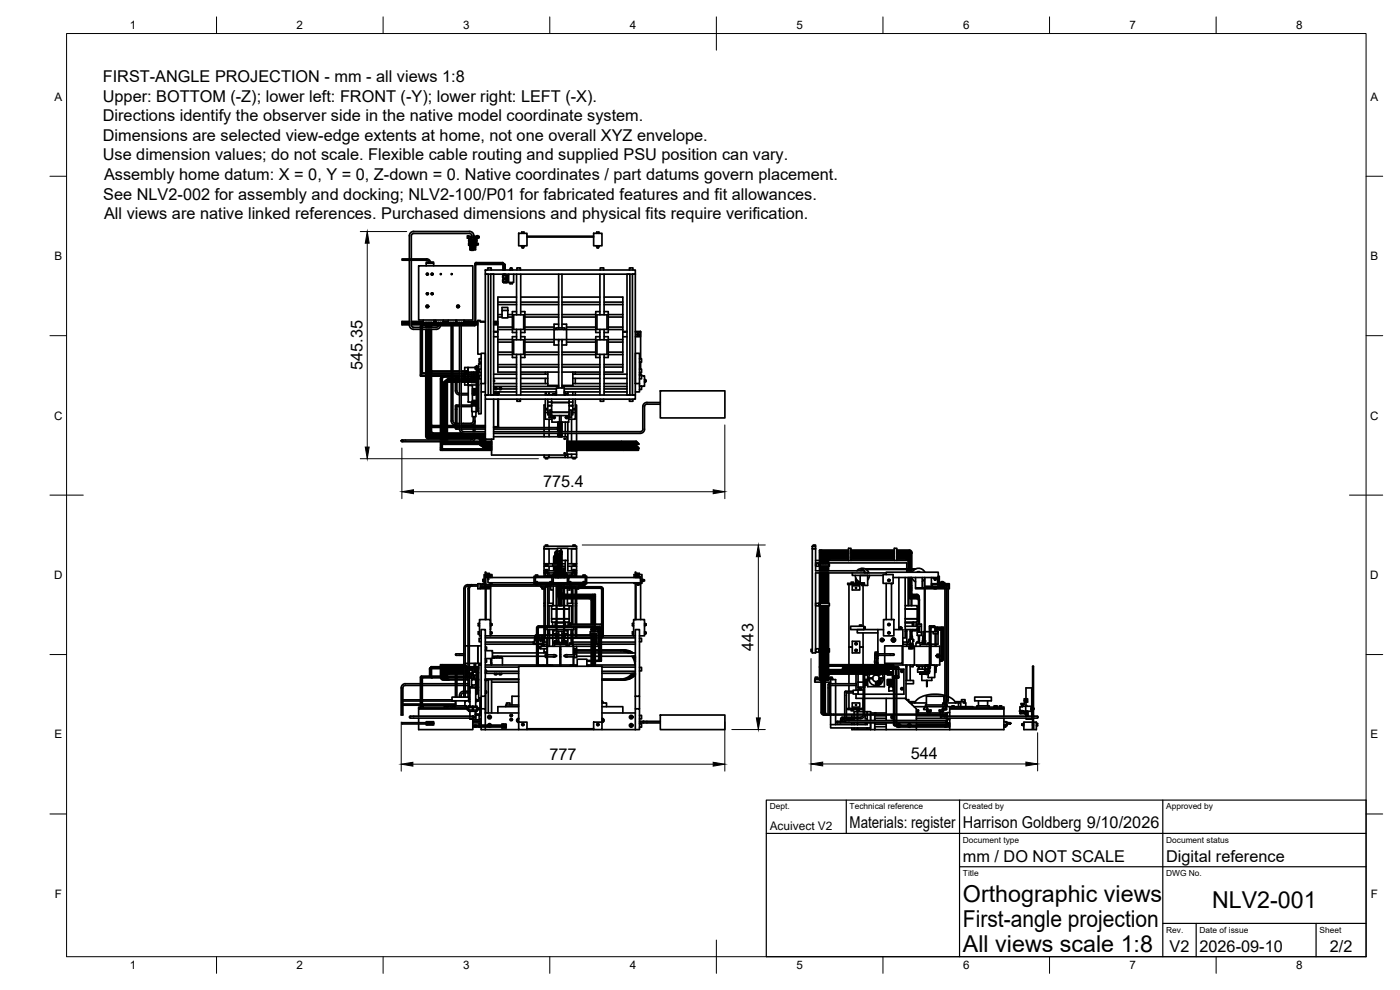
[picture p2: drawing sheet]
<svg xmlns="http://www.w3.org/2000/svg" width="420mm" height="297mm" viewBox="0 0 420 297" stroke-linecap="round" stroke-linejoin="round" font-family="sans-serif">
<defs><g id="words">
<g font-size="7">
<text x="289" y="270.6">Orthographic views</text>
<text x="363.7" y="272.3">NLV2-001</text>
<text x="289" y="278.1">First-angle projection</text>
<text x="289" y="285.5">All views scale 1:8</text>
</g>
<g font-size="4.9">
<text x="30.8" y="24.6">FIRST-ANGLE PROJECTION - mm - all views 1:8</text>
<text x="30.9" y="30.5">Upper: BOTTOM (-Z); lower left: FRONT (-Y); lower right: LEFT (-X).</text>
<text x="30.9" y="36.4">Directions identify the observer side in the native model coordinate system.</text>
<text x="30.9" y="42.2">Dimensions are selected view-edge extents at home, not one overall XYZ envelope.</text>
<text x="30.9" y="48.1">Use dimension values; do not scale. Flexible cable routing and supplied PSU position can vary.</text>
<text x="31" y="59.9">See NLV2-002 for assembly and docking; NLV2-100/P01 for fabricated features and fit allowances.</text>
<text x="31.2" y="54">Assembly home datum: X = 0, Y = 0, Z-down = 0. Native coordinates / part datums govern placement.</text>
<text x="31.2" y="65.8">All views are native linked references. Purchased dimensions and physical fits require verification.</text>
<text x="108.8" y="111" transform="rotate(-90 108.8 111)">545.35</text>
<text x="163" y="146.1">775.4</text>
<text x="226.1" y="195.2" transform="rotate(-90 226.1 195.2)">443</text>
<text x="164.9" y="227.9">777</text>
<text x="273.3" y="227.8">544</text>
<text x="255" y="248.5">Materials: register</text>
<text x="289" y="248.5">Harrison Goldberg 9/10/2026</text>
<text x="289" y="258.6">mm / DO NOT SCALE</text>
<text x="350" y="258.6">Digital reference</text>
<text x="351" y="285.7">V2</text>
<text x="360" y="285.5">2026-09-10</text>
<text x="399.1" y="285.7">2/2</text>
</g>
<text font-size="3.6" x="231" y="249">Acuivect V2</text>
<g font-size="3.5">
<text x="39" y="8.8">1</text>
<text x="89" y="8.8">2</text>
<text x="139" y="8.8">3</text>
<text x="189" y="8.8">4</text>
<text x="239" y="8.8">5</text>
<text x="289" y="8.8">6</text>
<text x="339" y="8.8">7</text>
<text x="389" y="8.8">8</text>
<text x="16.3" y="30.2">A</text>
<text x="411.3" y="30.2">A</text>
<text x="16.3" y="78">B</text>
<text x="411.3" y="78">B</text>
<text x="16.2" y="125.9">C</text>
<text x="411.2" y="125.9">C</text>
<text x="16.2" y="173.7">D</text>
<text x="411.2" y="173.7">D</text>
<text x="16.3" y="221.6">E</text>
<text x="411.3" y="221.6">E</text>
<text x="16.4" y="269.4">F</text>
<text x="411.4" y="269.4">F</text>
<text x="39" y="290.8">1</text>
<text x="89" y="290.8">2</text>
<text x="139" y="290.8">3</text>
<text x="189" y="290.8">4</text>
<text x="239" y="290.8">5</text>
<text x="289" y="290.8">6</text>
<text x="339" y="290.8">7</text>
<text x="389" y="290.8">8</text>
</g>
<g font-size="2.5">
<text x="231" y="242.9">Dept.</text>
<text x="255" y="242.9">Technical reference</text>
<text x="289" y="242.9">Created by</text>
<text x="350" y="242.9">Approved by</text>
<text x="289" y="252.8">Document type</text>
<text x="350" y="252.8">Document status</text>
<text x="289" y="262.9">Title</text>
<text x="350" y="262.9">DWG No.</text>
<text x="350" y="279.9">Rev.</text>
<text x="360" y="279.9">Date of issue</text>
<text x="396" y="279.9">Sheet</text>
</g>
</g></defs>
<!-- layer: Visible -->
<g fill="none" stroke="#000" stroke-width=".51">
<path d="M122.9 78.1v19.4a1.3 1.3 0 0 0 1.3 1.3h2M123.4 78.1v19.4l.5 .7h2.3M124.1 70h16.8M124.1 69.5h16.8M124.2 69.4a1.3 1.3 0 0 0-1.3 1.3v7M124.2 70l-.5 .2-.3 .5v7M125.6 79.8h16.3v16.2h-16.3zM127.9 79.8v-.8h2.3v.8M127.9 79v-.4h.7v.4M128 78.1h-7.4v-.4h7.4a1.18 1.18 0 0 1 1.2 1.3M128 78a.83 .83 0 0 1 .8 1M129.4 79v-.4h.7v.4"/>
<path d="M140.7 70.9l-.4-.1v.7h.4M140.8 72.9h-.1v.7h.3M140.9 69.4a1.3 1.3 0 0 1 1.3 1.3M140.9 70l.5 .2 .2 .5M141 73.1l.1 .5M141.1 72.6h.1M141.1 73.9v.1M141.1 74.9h.1M141.2 73.7l-.1 1 .1 .3 .9 .1 .2-.3M141.2 74.6l.3 .4 .4-.1 .1-.3M141.2 73.5l-.1 .4M141.4 72.9v1.7l.4 .1"/>
<path d="M141.4 74.6l.4 .1M141.4 74.7h.4M141.5 72.3l.1 .2zM141.5 73.3l-.1 .5M141.5 73.1l-.1 .6M141.5 73.1h.1M141.6 73.1h.6M141.6 72.5l.2 .1M141.6 72.4h.2M141.6 70.9h-.9v.7h.1M141.6 71.9v.3h.6v-.3M141.6 70.7v.7"/>
<path d="M141.6 71a1.26 1.26 0 0 0-.5 2.2v.7M141.6 71.4a1.39 1.39 0 0 0-.4 1.6v1.6M141.6 71.9l-.1 .5M141.7 72.2l-.2 .2M141.7 72.3h.1M141.8 72.3v.1M141.8 73.1v-.2h.2v.2M141.8 72.4v.2l.1-.2M141.8 74.6h.2M141.8 74.6v.1M141.8 72.4h-.2M141.8 72.4l.1 .1"/>
<path d="M141.8 73.1v.1M141.8 72.4h.2M141.9 73.8h.1M141.9 74.5h.1M141.9 74.5v.1M141.9 73.7h.1M141.9 73.7l.1 .2M142 73.8v.1M142 73.1v.1M142 72.2v.1M142 72.3l.1 .1M142 72.3l.2 .1"/>
<path d="M142 73.7v.1M142 73.7l-.1 .1M142 73.6l.2 .1M142 72.5h.1M142.1 72.2l.1 .2M142.1 74.9h-.2M142.1 72.5l-.5 .1M142.1 72.5h.1M142.1 74.8l-.2 .1M142.1 74.8h.1M142.1 73.8h.1M142.1 73.7v.1"/>
<path d="M142.2 72.4h.1M142.2 73.7v.2M142.2 73.7h.1M142.2 73.9h.1M142.2 73.8h.1M142.2 74.5h.1M142.2 72.1l.1 .2M142.2 72.5h.1M142.2 74.5v.3v-.3M142.2 70.9h1v.7h-.2M142.2 72.3v.1M142.2 70.7v.7"/>
<path d="M142.2 71.9h.1M142.2 71.4a1.13 1.13 0 0 1 .2 1.8M142.2 71a1.26 1.26 0 0 1 .5 2.2v.9h-1.3M142.2 73.1l-.2 .5M142.2 73.1h.1M142.2 73.6v.2M142.3 73.7v.1M142.3 72.4h.1M142.3 73.6l-.2 .1M142.3 73.6l-.1 .2M142.4 72.3l-.1 .1M142.4 73.5h.1"/>
<path d="M142.4 73.2l-.1 .4M142.4 73.1l.1 .1M142.4 74.1v.6M142.5 74.1v.6h-.5M142.5 72.9h.1M142.5 73.3l-.1 .2M142.5 73.2l-.2 .7M142.6 79.5l.3-.4 8.5 .1 .2 1.8M142.7 72.6h.1M142.7 74.1v.8h-.4M142.7 79.1v.1M142.8 73.1l-.1 .5"/>
<path d="M142.9 73.1h.2v.4h-.3M142.9 79h7.9M142.9 79l-.2 .1M143 72.9l.1 .2h.4v.3l-.7 .2M143.2 71.3h.2v-.4l-.2-.2 .6 .2v.4l-.6 .2M150.8 79l.2 .1M150.9 79.1v.1M150.9 79.3v1.7M151.1 79.1v.1M151.1 79.3v1.7M151.2 79.1l-.4-.3h-7.9l-.3 .1-.1 18.2-15.6 .1-.3 .3M155.7 70h2.5v3.8h-2.5z"/>
<path d="M156.5 73.8v.2h.2v-.2M156.6 70v-.4h.6v.4M157.1 73.8v.2h-.4v.4h.4l.2-.6M158.2 70.9h20M158.2 71.1h20M178.2 70h2.5v3.8h-2.5zM179 73.8v.2h.2v-.2M179.1 70v-.4h.6v.4M179.6 73.8v.2h-.4v.4h.4l.2-.6M122.9 97.1h-2.3v.4h2.3M122.9 96.4h-2.3v.4h2.3M123.4 97.5h3.2"/>
<path d="M123.4 97.1h3.7M123.4 96.4h3.6M126.2 97.9v14.8l.2 .1M126.4 97.9v14.9M126.4 98.8h.2M126.4 98.2h.2M126.5 97.7h.1M126.5 97.5h.1M126.5 97.5l-.3 .4M126.5 97.7l-.1 .2M126.6 97.5l.1 14.6v-14.6M126.7 97.5h1.1"/>
<path d="M127 96v.8h3.3v-.8M127.7 96.8v.3h-.6v-.3h-3.7M127.7 97.1h.1M127.7 96.8h.1M127.8 98.8v32.4l.7 .4h15l.5 .3v.9M127.8 96.8v.4M127.8 97.4v.1M127.8 97.7v.5M128 97.2v-.4l.1 .4M128 97.4v.1M128 97.7v.5M128 98.8v32.1"/>
<path d="M128 97.5h.1M128 97.1h.1M128.1 91.6h.3l.3 .3-.3 .4h-.3l-.3-.4zM128.1 82l.4 .3-.1 .2h-.3zM128.1 87.9l.4 .2-.1 .3h-.3zM128.1 82h.3l.2 .3-.2 .2-.5-.2zM128.1 87.9l.5 .2-.2 .3h-.3l-.2-.3zM128.1 97.4v.1M128.1 97.7v.5M128.1 98.8v31.7M128.4 97.2v-.4l.2 .4M128.4 97.4v.1"/>
<path d="M128.4 97.7v.5M128.4 98.8v31.7M128.4 97.5h.2M128.4 97.1h.2M128.6 97.4v.1M128.6 97.7v.5M128.6 98.8v31.3M128.7 97.2l.2-.4v.4M128.7 97.4v.1M128.7 97.7v.5M128.7 98.8v31.3M128.7 97.5h.2"/>
<path d="M128.7 97.1h.2M128.9 97.4v.1M128.9 97.7v.5M128.9 98.8v31M129.1 98.8l.1 31.2 .4 .3 15.3 .1 .5 .6v2.7M129.1 97.2l.2-.4v.4M129.1 97.4v.1M129.1 97.7v.5M129.1 97.5h.2M129.1 97.1h.2M129.3 97.4v.1M129.3 97.7v.5"/>
<path d="M129.3 98.8v30.6M129.5 97.2l.1-.4v.3h.6v-.3h.6v.3h.7v-.3l.1 .4M129.5 98.8l.1 30.9 .4 .2h8.7M129.5 97.4v.1M129.5 97.7v.5M129.5 97.5h2.1M129.5 97.1h.1M129.5 82h.3v.5h-.3zM129.5 87.9h.3v.5h-.3zM129.5 82l.5 .3-.2 .2-.4-.2zM129.5 87.9l.5 .2-.2 .3-.4-.3zM130.2 97.1h.6"/>
<path d="M130.3 96.4h.5M130.8 96v.8h2.2v-.8M131.5 97.1h.1M131.6 97.7l-.7 .5h-4.2M131.6 97.5h.1M131.6 97.4v.1M132.2 97.2l.1-.4v.3h.7v-.3h1.6v.3h.7v-.3l.1 .4M132.2 97.4v.1M132.2 97.5h3.2M132.2 97.1h.1M132.2 97.7l-.3 .7-.6 .4h-4.6M132.2 97.5h.1"/>
<path d="M133 97.1h1.6M133 96.4h1.5M134.5 96v.8h2.3v-.8M135.3 97.1h.1M135.4 97.7v28.6a1.37 1.37 0 0 0 1.8 1.2M135.4 97.4v.1M135.9 97.2l.2-.4v.3h.6v-.3h.4v.3h.7v-.3l.1 .4M135.9 97.7l.1 28.8a1.01 1.01 0 0 0 1.2 .5M135.9 97.4v.1M135.9 97.5h2M135.9 97.1h.2M136.7 97.1h.4"/>
<path d="M136.8 96.4h.2M137 96v.8h2.3v-.8M137.2 91.6h.5l.2 .3-.2 .4h-.5l-.2-.4zM137.3 91.6h.4l.2 .3-.2 .4h-.4l-.2-.4zM137.8 97.1h.1M137.9 97.4v.1M137.9 97.7v31.1M138.4 97.5h1M138.4 97.4v.1M138.4 97.7v31.1M138.4 97.1h.2M139.3 97.1h3.3"/>
<path d="M139.3 96.4h3.3M139.4 97.5h3.2M139.4 97.1l.2 .1M139.6 97.3l-.2 .1M140.7 96.8h-1.4v.3h-.7v-.3l-.2 .4M140.7 96.8h1.9M140.7 96.4l.1 .2-.1 .2M142.6 97.3l-.2 .2h-15.7M142.7 97.5h.7M142.7 97.1h.7M142.7 96.8h.7M142.7 96.4h.7"/>
<path d="M142.8 97l-.4 .4h-15.5l-.2 .1M144.1 96.4h1.5M145.6 82.3h.9v36.2h-.9zM145.6 96.6h-1.5v-.5h-.7v10.2h1M145.6 81h45.1v1.3h-45.1zM146.4 81v-.6h1v.6M147.3 82.3h.8v36.2h-.8zM148.1 99.6h1.3M148.1 99.4h1.3M148.1 97.5h1.3M148.1 97.1h1.3M148.1 96.8h1.3"/>
<path d="M148.1 96.4h1.3M149.4 98.9h4.4M149.4 91.4h5.6M149.4 90.6h5.6M149.4 94.4h1.3M149.4 95.1h1.3M149.4 98.1h4.4M150.7 93.1h1.7v2.3h-1.7zM150.7 93.1v-.8h1.7v.8M150.9 82.8v.5M150.9 84v.4M150.9 82.3v2.1"/>
<path d="M151 84.7h.1M151.1 82.3v2.3l-.2-.2M151.1 82.4h.3M151.1 84.5v.2M151.2 84.6h.1M151.3 84.6h.4zM151.4 82.3l-.1 .3 .2 .1 .2-.1-.1-.3M151.4 81v-1.5l-.1-.2-8.5 .1-.2 18.3h-15.9M151.6 82.4h.3v2.5h-.8v-.2M152.3 82.9v.2M152.3 84.1v.2M152.4 94.4h1.4"/>
<path d="M152.4 95.1h1.4M152.7 82.5h-.4v2.3M152.7 82.3v2.5M153 81v-.3h.2v.3M153.1 84.8v.3h.7v-.3M153.6 81v-.3h-.4v-.3h.4l.2 .6M154.2 82.3v2.5h-2.3v-2.3h.4M154.2 94.5h3v4.3h-3zM155 89.1h-5.6v22.5h5.6M155 82.3v12.2M155 98.8v3.1M155 93.5h-1.2v6.3h1.2"/>
<path d="M155.1 81v-.6h1.1v.6M156.3 82.3v12.2M156.3 98.8v3.1M156.3 93.5h1.2v6.3h-1.2M156.3 91.4h11.4M156.3 90.6h11.4M156.3 89.1h11.4M157.5 94.4h10.2M157.5 95.1h10.2M157.5 98.1h8.8M166.8 98.9v-.5h2.7v.5M167.7 82.3v16"/>
<path d="M167.7 97.3h-1.4v4.6h12.5M168.7 97.3h1.3v1.6h-12.5M168.7 82.3v16.1M168.7 91.4h11.3M168.7 90.6h11.3M168.7 89.1h11.3M168.7 94.4h10.1M168.7 95.1h10.1M168.7 98.3v.1M170 98.1h8.8M178.8 98.9h-8.8v4.6h-1.3M179.2 94.5h3v4.3h-3z"/>
<path d="M180 82.3v12.2M180 98.8v3.1M180 93.5h-1.2v6.3h1.2M180.1 81v-.6h1.1v.6M181.3 89.1h5.6v22.5h-5.6M181.3 82.3v12.2M181.3 98.8v3.1M181.3 93.5h1.2v6.3h-1.2M181.3 91.4h5.6M181.3 90.6h5.6M182.5 98.9h4.4M182.5 94.4h4.4"/>
<path d="M182.5 95.1h4.4M182.5 98.1h4.4M186.9 99.6h1.3M186.9 99.4h1.3M188.2 82.3h.8v36.2h-.8zM188.9 81v-.6h1v.6M189.8 82.3h.9v36.2h-.9zM190.7 99.6h1.5M190.7 99.4h1.5M192.2 99.4l.1 8.2M192.2 99.6v1.4h-1.5M192.2 99.4v.2"/>
<path d="M126.3 112.9h1.5M126.4 112.7h1.4M126.6 112.1h1.2M126.7 111.9h1.1M128 111.9h.1M128 112.1h.1M128 112.7h.1M128 112.9h.1M128.4 111.9h.2M128.4 112.1h.2M128.4 112.7h.2M128.4 112.9h.2"/>
<path d="M128.7 111.9h.2M128.7 112.1h.2M128.7 112.7h.2M128.7 112.9h.2M129.1 112.2h.2M129.1 111.9h.2M129.1 112.1h.2M129.1 112.7h.2M129.1 112.9h.2M129.5 112.2h5.9M129.5 111.9h5.9M129.5 111.3h5.9"/>
<path d="M129.5 111.5h5.9M129.5 112.1h5.9M129.5 112.7h5.9M129.5 112.9h5.9M132.8 113.1l-.4 .5v14.1M132.9 112.9h2.5M132.9 112.9l-.5 .2-.2 .5v14.1M133.1 115.2v14.7M133.3 113.1h2.1M133.3 112.9l-.5 .2-.2 .5v14.1M133.3 113.1l-.5 .5-.1 14.1M133.3 114.8l-.2 .4"/>
<path d="M133.4 114.5l-.5 .7v14.7M133.5 114.9v15M133.7 114.6l-.2 .1M133.7 114.5v15.4M133.8 114.2l-.5 .6v15.1M133.9 114.5v15.4M133.9 114.6h.1M133.9 114.5h.1M134 114.3h-.1M134.1 114.1l-.2 .4M134.2 113.8l-.7 1M134.3 114.3h1.1"/>
<path d="M134.3 114.1h1.1M134.3 114.6h1.1M134.3 114.5h1.1M134.4 114h1M134.4 114h-.1M134.5 113.8h.9M135.4 113.5l-.9 .1-.5 .6v15.7M135.4 113.7l-.9 .1-.2 .4v15.7M135.9 112.2h2M135.9 113.5h2M135.9 113.7h2M135.9 114h2"/>
<path d="M135.9 113.8h2M135.9 114.3h2M135.9 114.1h2M135.9 114.6h2M135.9 114.5h2M135.9 113.1h2M135.9 112.9h2M135.9 111.9h2M135.9 111.3h2M135.9 111.5h2M135.9 112.1h2M135.9 112.7h2"/>
<path d="M136.7 114.6v2.7a1.22 1.22 0 0 0 1.2 1.2M136.7 114v.1M136.7 114.3v.2M136.7 113.7v.1M137 113.1l-.2 .4M137.1 114.6v2.7a.77 .77 0 0 0 .8 .7M137.1 114v.1M137.1 114.3v.2M137.2 113.7l-.1 .1M137.3 112.8l-.1 .1M137.9 113.1l-.7 .4M138.4 113.8h2"/>
<path d="M138.4 114h3M138.4 114.1h2M138.4 114.3h3M138.4 114.5h2M138.4 114.6h3M138.4 112.9h3M138.4 113.1l3.1 .1M138.4 111.3h1.6l.3 .2M138.4 111.5h1.7M138.4 111.9h1l.2 .3M138.4 112.1l1 .1M138.4 113.5h3"/>
<path d="M138.4 113.7h3M138.4 118.5h2.1M138.4 118.1h2.1M139.4 112.7h.1M139.4 112.6h.1M139.4 112.6l-.3 .2-.7 .1M139.4 112.2h-1M139.4 112.3l-.3 .4h-.7M139.4 112.2l.3 .3M139.5 114.6v.9h3.5M139.5 111.5v.4M139.5 112.5v.4"/>
<path d="M139.5 113.1v.4M139.5 113.7v.1M139.5 114v.1M139.5 114.3v.2M139.6 112h.2M139.6 112.2l.1 .1M139.7 112.9v.2M139.7 112.3h1.3v.2h-1.6M139.8 111.9v.1M139.8 112h.1M140 111.9l-.1 .3h-.3M140.1 111.5v.1"/>
<path d="M140.1 111.6l.2 .3M140.1 111.7l-.3 .2M140.3 111.5v.2M140.3 111.7h.7v.2h-.7M140.3 111.9h-.3M140.4 113.8h1M140.4 114.1h1M140.4 114.5h1M140.4 113.8v.2M140.4 114.1v.2M140.4 114.4v.2M140.5 110.3v1.4"/>
<path d="M140.5 111.9v.4M140.5 112.5v.4M140.5 113.1v.4M140.5 113.7v.1M140.5 114v.1M140.5 114.3v.2M140.5 114.6v.9M140.5 115.6h1.3v5h-1.3zM141 111.7h.4M141 111.8h.4M141 112.4h.4M141.4 113.5h.1"/>
<path d="M141.5 113.1l1 .2v.2h-1M141.5 113.1h1.3v1.7h-1.3l1-.2v-.2h-1l1-.1v-.3h-1l1-.1v-.2l-1-.2M141.5 113.5v1.1M141.8 116.8h.7v.2h-.7M141.8 117.1h.7v.3h-.7M141.8 117.5h.7v.3h-.7M141.8 117.9h.7v.2h-.7M141.8 116.6h1v1.7h-1M141.8 118.1h.1M141.9 118.3v.2M141.9 118.1h.1M141.9 113.7v.2"/>
<path d="M141.9 114v.3M141.9 114.4v.2M141.9 117.1v.3M141.9 117.5v.3M141.9 117.9v.2M142.5 113.4l-.6 .1M142.5 116.9l-.6 .1M142.6 110.3h-3.1v1M142.8 116.9h.2M142.8 113.4h.1M142.8 114.8h.2M142.8 113.2h.1"/>
<path d="M143 113v1.3M143 110.1h-.4v.6h.4M143 111.6l-1.6 .3v-.3l1.6 .3M143 112.2h-.8v.4h-.8v-.4h.8v.4h.8M143 112.9h-.8v.2v-.2h-.8v.3M143 109.8h.2v13.7h-.2zM143 118.3l-1.2 .2M143.2 115.5h.2v-4.7v4.7h.3M143.2 109.9h.5M143.2 110.8h.5M144.4 107.6h-.6v1.1h.6M144.4 110.7h-.6v1.1h.6"/>
<path d="M144.4 112.6h-.6v1.1h.6M144.4 109.1h-.7v15h.7v-9M144.4 106h1.2v9.1h-1.2zM144.4 117.6h1.2M145.6 119.8v12h2.5v-12M145.6 118.5h45.1v1.3h-45.1zM148.1 114.1h.3v.4h-.3M148.1 112.3h6.9M148.1 113.5h6.9M148.1 118.3h1.3M148.1 117.6h6.9M148.1 101h1.3"/>
<path d="M148.1 115.1h6.9M148.1 116h6.9M148.1 116.7h.4M148.6 116.2h.4l.2 .4-.2 .3h-.4l-.2-.3zM148.9 118.3v.2M149.1 116.7h.7M149.4 118.5l.1-.7 .1 .7M149.4 119.8v8.1M149.4 101.9h4.4M149.4 102.6h4.4M149.4 105.6h4.4M149.4 106.4h4.4"/>
<path d="M149.4 110.1h5.6M149.4 109.4h5.6M149.5 117.8h.1M149.6 119.8v8.1M149.8 117.6v.7h-.2M150 116.2h.3l.3 .4-.3 .3h-.3l-.2-.3zM150.5 116.7h4.5M154.2 101.9h3v4.4h-3zM155 106.3v12.2M155 101h-1.2v6.3h1.2M155.1 119.8v.6h1.1v-.6M156.3 117.6h10.6l.1 .9v-2.1h2.4v1.3"/>
<path d="M156.3 112.3h8.1M156.3 113.5h8.1M156.3 106.3v12.2M156.3 101h1.2v6.3h-1.2M156.3 110.1h11.4M156.3 109.4h11.4M156.3 111.6h11.4M156.3 115.1h8.1M156.3 116h11.4M156.3 116.7h10.7M157.5 101.9h8.8v1.6h1.4M157.5 102.6h8.8"/>
<path d="M157.5 105.6h10.2M157.5 106.4h10.2M163.7 111.6v.7M163.7 113.5v1.6M163.7 117.6v.9M163.7 119.8v6h2M163.9 117.6v.8h.9v-.8M164.4 111.6v4h3.3M164.4 118.4v.1M164.4 119.8v4h-.7M164.8 118.4h1.1M165.5 119.8v1h5.3v-1"/>
<path d="M165.9 118.5v-.4h.7v.4M166.6 118.4h.3M167.7 101.9v14.5M167.7 102.1v.3M168.7 101.9v14.5M168.7 105.6h10.1M168.7 106.4h10.1M168.7 110.1h11.3M168.7 109.4h11.3M168.7 111.6h11.3M168.7 116h11.3M168.7 102.1v.3"/>
<path d="M169.4 116.7h10.6M169.7 117.6v.9M169.8 118.5v-.4h.6v.4M170 102.6h8.8M170.4 117.6v.5M171.9 111.6v4h-3.2M171.9 117.6v.9M171.9 119.8v4h.8M171.9 112.3h8.1M171.9 113.5h8.1M171.9 115.1h8.1M172.7 111.6v.7"/>
<path d="M172.7 113.5v1.6M172.7 117.6v.9M172.7 119.8v4M179.2 101.9h3v4.4h-3zM180 117.6h-10.6v.9M180 106.3v12.2M180 101h-1.2v6.3h1.2M180.1 119.8v.6h1.1v-.6M181.3 112.3h6.9M181.3 113.5h6.9M181.3 106.3v12.2M181.3 101h1.2v6.3h-1.2"/>
<path d="M181.3 117.6h6.9M181.3 110.1h5.6M181.3 109.4h5.6M181.3 115.1h6.9M181.3 116h6.9M181.3 116.7h6.9M182.5 101.9h4.4M182.5 102.6h4.4M182.5 105.6h4.4M182.5 106.4h4.4M186.9 101h1.3M188.9 119.8v.6h1v-.6"/>
<path d="M190.7 106h1.2v9.1h-1.2zM191.3 100h.4l.2 .4-.2 .3h-.4l-.2-.3zM191.9 112.4h.6v.2M191.9 115.8h.6v1.1h-.6M191.9 107.6h.6v1.1h-.6M191.9 110.7h.6v1.1h-.6M191.9 112.6h.6v1.1h-.6M191.9 115.1v2.5h-1.2M192.3 108.7v2M192.3 111.8v.6M192.5 112.8h.9v3.1h-.9M192.7 115.9l-.2 .1"/>
<path d="M193.4 113.9l.5 .2v.4h-.2M193.4 114.1h.3v.4h-.3M193.7 114.5v.2h-.3M198.2 117.3h19.4v8.1h-19.4zM128 130.9l.5 .5h15l.7 .4 .1 1M128.2 130.5l.2 .5 .5 .3M128.4 130.5l.5 .5h15l.7 .5 .1 1.6M128.6 130.1l.2 .5 .5 .3h15l.4 .2 .1 2.9h.2M128.7 130.1l.6 .6h15.3l.4 .7v2.6M128.9 131.3h15M128.9 129.8l.3 .5 .4 .2h15.1l.5 .5v2.7M129.1 128.2h.2"/>
<path d="M129.1 127.9l.2 .1M129.3 128.2h.1M129.3 128h.1M129.3 129.4l.2 .5 .5 .2 15.3 .1 .3 .4v3.3M129.5 127.8l3.4 .1M129.5 128.2h3.4M129.5 128h3.4M129.5 127.5l.2 .2h3.2M132.2 132.5v2.5M132.2 127.9v.1M132.2 128.2v1.7M132.2 130.1v.2"/>
<path d="M132.2 130.5v.2M132.2 130.9v.1M132.2 131.3v.1M132.2 131.6v.4M132.4 132.5v2.4M132.4 127.9v.1M132.4 128.2v1.7M132.4 130.1v.2M132.4 130.5v.2M132.4 130.9v.1M132.4 131.3v.1M132.4 131.6v.4"/>
<path d="M132.6 132.5v2.3M132.6 127.9v.1M132.6 128.2v1.7M132.6 130.1v.2M132.6 130.5v.2M132.6 130.9v.1M132.6 131.3v.1M132.6 131.6v.4M132.7 132.5v2.2M132.7 127.9v.1M132.7 128.2v1.7M132.7 130.1v.2"/>
<path d="M132.7 130.5v.2M132.7 130.9v.1M132.7 131.3v.1M132.7 131.6v.4M132.9 132.5v.7M132.9 130.1v.2M132.9 130.5v.2M132.9 130.9v.1M132.9 131.3v.1M132.9 131.6v.4M133.1 132.5v.6M133.1 130.1v.2"/>
<path d="M133.1 130.5v.2M133.1 130.9v.1M133.1 131.3v.1M133.1 131.6v.4M133.1 127.9h.2M133.1 127.7h.2M133.1 128.2h.2M133.1 128h.2M133.3 132.5v.5M133.3 130.1v.2M133.3 130.5v.2M133.3 130.9v.1"/>
<path d="M133.3 131.3v.1M133.3 131.6v.4M133.4 133.1h.6M133.5 132.5v.4M133.5 130.1v.2M133.5 130.5v.2M133.5 130.9v.1M133.5 131.3v.1M133.5 131.6v.4M133.5 127.9h.2M133.5 127.7h.2M133.5 128.2h.2"/>
<path d="M133.5 128h.2M133.7 132.5v.2M133.7 130.1v.2M133.7 130.5v.2M133.7 130.9v.1M133.7 131.3v.1M133.7 131.6v.4M133.9 130.1v.2M133.9 130.5v.2M133.9 130.9v.1M133.9 131.3v.1M133.9 131.6v.4"/>
<path d="M133.9 132.5v.1M133.9 127.9h.1M133.9 127.7h.1M133.9 128.2h.1M133.9 128h.1M134 130.1v.2M134 130.5v.2M134 130.9v.1M134 131.3v.1M134 131.6v.4M134.1 132.5l9.9 .1M134.3 130.1v.2"/>
<path d="M134.3 130.5v.2M134.3 130.9v.1M134.3 131.3v.1M134.3 131.6v.4M134.3 127.9h2.4M134.3 127.7h2.4M134.3 128.2h2.4M134.3 128h2.4M136.7 127v-4.5a.55 .55 0 0 1-.1-.6 .55 .55 0 0 1 .5-.3v5.4M136.7 128.2v.3M136.7 127.5v.7M136.9 121.5h1"/>
<path d="M137.1 122h.8M137.1 127.5v.8M137.1 127.9h.8M137.1 127.7h.8M137.1 128.2h.8M137.1 128h.8M137.2 127h.7M137.2 127.5h.7M137.9 128.3h-1l-.2 .2 .2 .2h1M137.9 128.8a1.26 1.26 0 0 0 1.3 1.2h6.4M138.4 121.5h3.2M138.4 127.9h3.6"/>
<path d="M138.4 127.7h3.6M138.4 128.2h3.6M138.4 128h3.6M138.4 122h3.2M138.4 128.7h7.2M138.4 128.3h7.2M138.4 128.8l.2 .5 .6 .2h6.4M141.6 121.7v1.8h1.4M141.7 123.5v1.5h1.1v-1.5M141.8 120.3h.7v.2h-.7M141.8 120.6h.7v.3h-1l1 .1v.3l-1 .1 1 .1M141.8 120.1h1v1.4"/>
<path d="M141.9 132.4h2.1M141.9 120.6v.3M141.9 121v.3M141.9 121.4v.1M141.9 131.6l-.6 .4h-20.7M142 125v1.6l-.4 .4h-3.2M142 127.3v1M142 128.7v.8M142 130.1v.2M142 130.5v.2M142 130.9v.1M142 131.3v.1"/>
<path d="M142.5 131.7a1.26 1.26 0 0 1-1.2 .8h-20.7M142.5 126.4l-.2 .6-.6 .5h-3.3M142.5 125v3.3M142.5 128.7v.8M142.5 130.1v.2M142.5 130.5v.2M142.5 130.9v.1M142.5 120.4l-.6 .1M142.5 127.9h3.1M142.5 127.7h3.1M142.5 128.2h3.1M142.5 128h3.1"/>
<path d="M142.6 131.3v.1M142.8 120.4h.2M143 121.5h-1.4v.3h1.4v1.7M143.2 122.5h.5M143.2 123.3h.5M143.9 131.3l.5 .5v1.3M144 132.6l-10.3 .1 10.3 .1M144 132.9h-10.6v.2M144 133.1l-11.1 .1 11.1 .1M144 132.8l.2 .8 .1-.8M144.1 133.6h.3M144.3 132.4h.1"/>
<path d="M144.3 132.6h.1M144.3 132.8h.1M144.3 132.9h.1M144.3 133.1h.1M144.3 133.3h.1M144.4 133.1l.1 .8 .2-.8M144.5 133.9h.3M144.7 132.4h.1M144.7 132.6h.1M144.7 132.8h.1M144.7 132.9h.1M144.7 133.1h.1"/>
<path d="M144.7 133.6h.1M144.8 133.3l-.1 .1M144.9 134.1h.3M145 132.4h.2M145 132.6h.2M145 132.8h.2M145 132.9h.2M145 133.1h.2M145 133.3h.2M145 133.9h.2M145.2 133.7v.6M145.2 133.6h-.2"/>
<path d="M145.2 134.3h.2M145.3 134.4h.3M145.4 133.7v.6M145.4 132.4h.2M145.4 132.6h.2M145.4 132.8h.2M145.4 132.9h.2M145.4 133.1h.2M145.4 133.3h.2M145.4 133.6h.2M145.4 133.9h.2M145.4 134.1l.2 .1"/>
<path d="M145.4 130l.3 .3M145.6 133.9l.1 .7 .1-.7M145.6 134.6h1.9M145.8 134.4h1.7M145.8 131.8v2.1M145.8 132.4h1.7M145.8 132.6h1.7M145.8 132.8h1.7M145.8 132.9h1.7M145.8 133.1h1.7M145.8 133.3h1.7M145.8 133.6h1.7"/>
<path d="M145.8 133.9h1.7M147.5 134.7l-14.9 .1 14.9 .1M147.5 134.9l-15.3 .1 15.3 .1M147.5 134.1l-1.7 .1M148.1 131h22.1v5.5h-22.7v-4.7M149.4 127.9l-1.3 .1M149.6 127.9l-.3 .3h-1.2M163.3 136.5v.8h1.5v-.8M163.3 128.7v.8M163.3 130v1M163.7 121.5h-.4v6.8M163.7 137.3v.4h.7v-.4"/>
<path d="M164.4 120.6h1.1M164.4 121.7h1.1M164.4 121.8h1.1M164.8 123.8h-.4v.7h.4M164.8 121.7v.1M164.8 125.8v2.5M164.8 128.7v.8M164.8 130v1M165.3 123h-.5v2.3h.9M165.5 123.7h5.3v1h-5.3zM165.5 120.8h5.3v2.9h-5.3zM165.5 123h-.2v2.3"/>
<path d="M165.7 124.7v1.9h2.2M166.2 125.1l.3 .2-.1 .1-.3-.1zM167.4 126.6v1.7M167.4 128.7v.8M167.4 130v1M167.7 130v1M167.7 126.6v1.5M167.7 128.6v.9M167.9 130v1M167.9 127.5a.77 .77 0 0 1-.7 .8h-19.1M167.9 124.7v3.1M167.9 128.5v1"/>
<path d="M168.1 128.3v1.2M168.1 130v1M168.2 128.2v1.3M168.2 130v1M168.4 127.5a1.22 1.22 0 0 1-1.2 1.2h-19.1M168.4 124.7v4.8M168.4 130v1M168.4 126.6v2.9M168.6 126.6v2.9M168.6 130v1M169.7 137.3h3.3v-1h-1.5v1M169.7 136.5v.8h-4.9"/>
<path d="M169.7 126.6v2.9M169.7 130v1M169.9 125.1l.3 .2-.1 .1zM170.2 132.4l20.8 .1-20.8 .1M170.2 132.6l21.1 .1-21.1 .1M170.2 132.9h21.2v.2M170.2 133.1l21.6 .1-21.6 .2M170.2 133.6l20.9 .1-20.9 .2M170.2 133.9l21.1 .1-4.4 .1M170.2 134.1l21.4 .2-21.4 .1M170.2 134.4l21.6 .1-21.6 .1M170.2 134.7h20.9"/>
<path d="M170.2 134.9h20.9M170.2 134.9l21.4 .1-21.4 .1M170.2 135.3h2.8M170.2 136.3h1.3M170.4 126.6v2.9M170.4 130v2.4M170.4 132.6h.1M170.4 132.8v.1M170.4 133.1h.1M170.4 133.3v.1M170.4 133.6h.1M170.4 133.9h.1"/>
<path d="M170.4 134.1v.1M170.4 134.4h.1M170.4 134.6v.1M170.4 134.9h.1M170.4 135.1v.2M170.4 136.3v1M170.7 124.7v1.9h-2.3M170.8 123h.2v2.3h-.3M170.8 120.6h1.1M170.8 121.7h1.1M170.8 121.8h1.1M171 123h.5v2.3h-.5"/>
<path d="M171.5 123.8h.4v.7h-.4M171.5 121.7v.1M171.5 125.8v3.7M171.5 130v2.4M171.5 132.6h.1M171.5 132.8v.1M171.5 133.1h.1M171.5 133.3v.1M171.5 133.6h.1M171.5 133.9h.1M171.5 134.1v.1M171.5 134.4h.1"/>
<path d="M171.5 134.6v.1M171.5 134.9h.1M171.5 135.1v.2M171.9 137.3v.4h.7v-.4M171.9 134.9h.7M171.9 134.9h.1M171.9 135.1v.2M172.6 134.9h.1M172.6 135.1v.2M172.7 121.5h.3v8M172.7 123.8v2h-2M173 130v2.4"/>
<path d="M173 132.6h.1M173 132.8v.1M173 133.1h.1M173 133.3v.1M173 133.6h.1M173 133.9h.1M173 134.1v.1M173 134.4h.1M173 134.6v.1M173 134.9h.1M173 135.1v1.2M186.3 133.4l4.5 .1-4.5 .1"/>
<path d="M187 133.1h4.4M191.1 134.7v.2M194.2 120.8h4M194.2 120.7a1.26 1.26 0 0 0-1.3 1.3v6.8l-.2 .5-.5 .2h-44.1M198.2 121.3l-4-.1-.7 .5-.1 7.1a1.26 1.26 0 0 1-1.2 1.2h-44.1M140.4 175.8h.4M140.4 175.5h3M140.4 175.4a1.2 1.2 0 0 0-1.2 1.2v32.6M140.4 175.8a.81 .81 0 0 0-.8 .8v32.6M141.6 175.8h1.8M141.7 175.8a.82 .82 0 0 0-.9 .8l.1 32.5-.2 .7M141.7 175.4a1.2 1.2 0 0 0-1.2 1.2v32.6"/>
<path d="M144.1 176.4h3.1v.2h-3.1v-1.5h-.7v1.5h.7M144.1 175.5h30.7l.2 .1-.2 .2M144.1 175.8h30.7M144.7 175.5v-.4h.7v.4M144.7 175.8v.4h.7M145.3 173.8h-.4v.7h.4M145.4 175.8l1.8 .1v.3h-1.8zM145.6 172.4h-.3v2.6h.5M145.6 171.7h.3v1.4h1.3v.2h-1.6zM145.6 175v.5M145.6 175.8v.1M145.6 176.2v.2"/>
<path d="M145.6 176.6v9.3M145.8 173.3v2.2M145.8 175.8v.1M145.8 176.2v.2M145.9 172.4h1.8v.9M145.9 176.6v9.3M146.2 172.4v-.4h.7v.4M146.5 173.5v.3M146.5 172.7h-.4v.4M146.5 173.1v-.4h.7v.4M147.2 174.9v.6M147.2 175.8v.1"/>
<path d="M147.2 176.2v.2M147.2 175v.5M147.2 175.8v11.3M147.7 174.9v.1h-.5M160.3 173.3h-13.8v1.6h13.8M160.3 172.9h5.7v2.2h-5.7zM160.3 174.8h5.7M160.7 174.8v-1.5h5v1.5M160.7 172.9v-.4h.7v.4M160.8 175.1v.3h4.7v-.3M160.8 175.4l-.1 .1M160.8 174.8v-.3h.5v.3"/>
<path d="M160.9 175.5h.3M161.3 175.4v.1M162.3 175.8v.4h1.7v-.3M162.3 175.4v.1M162.7 176.2v.4h1M162.8 176.6h.7M163.3 164.6h1.5v4.5M163.3 169.1h2.6v.8h-2.6zM163.3 164.6v-.7h9.7v.7h-2.6M163.3 164.6v4.5M163.3 169.9v3M163.3 176.7v4.3"/>
<path d="M163.3 171.3h3.5M163.3 164.6h4M163.3 171.9h.4M163.7 172.6v.3M163.7 176.2v11.6M163.7 172.6h.7M163.7 171.3v-.4h.7v.4M163.7 163.9v-.4h.7v.4M163.7 171.9v-.4h.7v.4M163.8 175.8l1.1 .1M163.8 175.4v.1M163.9 169.4h.2v.3h-.2z"/>
<path d="M164.4 171.9h-.7v.7M164.4 171.9h2M164.4 171.9v1M164.4 175.9v11.9M164.8 169.9v1.4M164.8 171.9v1M164.8 175.9v5.1M164.9 175.4v.1M164.9 175.8v.1M164.9 172.9v-.4h.7v.4M165 175.4v.1M165.1 174.8v-.3h.4v.3"/>
<path d="M165.1 175.5h.3M165.3 175.8v1.2h.7M165.5 175.4l.1 .1M165.9 169.9h1.5M165.9 169.1h1.5M166 175.8v5.9M166 173.3h4.3M166.1 172.5h-.2v.3h.2M166.2 169.9v1.4M166.2 171.9v.4M166.2 173v.3M166.4 172.6h-.3v.4h.3"/>
<path d="M166.4 172.3h-.3v.3M166.4 173.3v-1.5h.3v1.5M166.4 169.9v1.4M166.4 174.9h.1M166.5 167v1M166.6 169.9v1.4M166.7 172.2v.9M166.7 174.9h.1M166.7 171.9h.1M166.7 167.9v1.2M166.7 169.9v1.4M166.7 171.9v.3"/>
<path d="M166.7 173.1v.2M166.7 166.9v.7M166.7 166.8v.1M166.8 166.8v.8l.5-.3M166.8 172.2v.9M166.8 173.3v-2.8l.1 2.8v-2.5h.2l.1 2.5 .1-2.8v2.8M166.8 166.8h.5M166.8 166.8l-.4 .3v2M166.9 169.1v-1.3v1.3M166.9 169.9v.6M166.9 174.9h.1M166.9 170.9h.1"/>
<path d="M166.9 169.9v1M166.9 174.9v.6M166.9 175.8v12M167 166.8v.6M167 166.8v.6l.3-.3M167.1 165.5v.6M167.1 167.8v1.3M167.1 174.9v.6M167.1 175.8v12M167.1 170.9h.1M167.2 165.5l.1 .4M167.2 165.3h.1"/>
<path d="M167.2 165.3l-.6 .3v1l.6-.3M167.2 165.5l-.4 .2v.7M167.2 167.5h.1M167.2 166.8v.4M167.2 169.9l-.1 1M167.2 166.8v.3M167.3 172.2v.9M167.3 167.5l-.7 .2-.2 .4M167.3 167.8l-.6 .1-.1 1.2M167.3 166.5l-.7 .1-.4 .3v2.2M167.3 171.3h.1M167.3 171.9h.1"/>
<path d="M167.3 165.9l-.3 .2M167.3 165.9h.1M167.3 165.2l-.1 .1M167.3 167.5h-.2M167.3 167v.1M167.3 166l-.4 .3M167.4 174.9h.1M167.4 166.7v6.6v-1.5h.3M167.4 168.2l-.1-3.7h3.1v3.7h-.7M167.4 175.8v3.1M167.4 166.7l.1-.2 .2 .2M167.4 166.6h.3v.7"/>
<path d="M167.4 178.9l.2 .5 .6 .2v2.1M167.5 166.5h.1M167.7 172.3h.3v.7h-.3M167.7 174.9h1M167.7 174.9h.1M167.7 169.9h.1M167.7 169.1h.1M167.7 171.3h.1M167.7 168.2h.1M167.7 171.9h.1M167.7 178.9l.2 .4h.3M167.7 179.5v2.2"/>
<path d="M167.7 175.8v3.3M167.7 167.5v.2M167.7 178.6l.2 .5 .6 .2M167.7 167.6v.7M167.8 166.3h.1M167.8 172.3l.1-7 .1 7M167.8 173v.3M167.8 174.9h.1M167.8 166.3l-.1 .2M167.8 166.3l-.1 7M167.8 165.4h.2M167.8 175.8l.5 .6 .9 .1"/>
<path d="M167.9 165.3h.1M167.9 179.1v.3M167.9 179.6v2.1M168 176.2v2.4l.5 .5M168 167.3h.1M168 173v.3M168 174.9h.1M168 171.3h.1M168 171.9h.1M168 175.8l.3 .4 .9 .1M168 166.1l.2 .1M168 166.2h.1"/>
<path d="M168 166.1h.2v.7M168 166.1v.7M168 175.8v.1M168 178.3l.5 .6 .7 .1M168 166.1h.1M168.1 178.7v.3M168.1 179.3l1.1 .1M168.2 178.8v.2M168.2 176.4l.1 2.2 .9 .2M168.2 172.8v.5M168.2 174.9h.1M168.2 175.8v.4"/>
<path d="M168.2 167.1h.1M168.2 171.3h.1M168.2 171.9h.1M168.2 167v.1M168.2 165.9v6.6M168.3 178l.2 .5 .5 .2M168.3 165.8h.1M168.3 172.8v.5M168.3 174.9h.1M168.3 165.8v.1M168.3 165h.1M168.4 172.5h-.2v.3h.2"/>
<path d="M168.4 178.5v.2M168.4 178.9v.2M168.4 179.3v.1M168.4 179.6v2.1M168.4 175.8l.8 .4M168.4 178l.3 .5 .5 .1M168.4 175.9v.4M168.4 179l.8 .1M168.5 176.5l-.1 1.6M168.5 177.8l.2 .5 .5 .2M168.5 172.3l-.1-7.3-.1 7.5M168.5 173v.3"/>
<path d="M168.5 174.9h.1M168.5 165.2l-.1-.2-.1 .2M168.5 165.5l.2 .2M168.6 165.6l.1 6.7h-.3v.3M168.6 175.8l.6 .3M168.6 178.3v.2M168.6 178.7v.1M168.6 179v.1M168.6 179.3v.1M168.6 179.6v2.1M168.7 172.6h-.3v.4h.3v.3v-1.5h.2v1.5M168.7 176.5v1.6l.5 .2"/>
<path d="M168.7 174.9h.1M168.7 175.8v.1M168.7 176.1v.2M168.7 169.9h1M168.7 169.1h1M168.7 171.3h.3M168.7 168.2h1M168.9 172.2v.9M168.9 171.9h.1M168.9 174.9h.1M169 172.2v.9M169.2 170.9h.1"/>
<path d="M169.2 179.6h-1.1v2.1M169.2 179.3l-.8 .1M169.2 174.9v.6M169.2 175.8v12M169.4 179.6h8M169.4 179.4h8.1M169.4 179.3h8.3M169.4 179.1h8.4M169.4 179h8.6M169.4 178.6h8.9M169.4 178.5h9.1M169.4 178.3h9.2"/>
<path d="M169.4 170.8v2.5M169.4 176.1h2.9M169.4 176.2h3.3M169.4 170.9h.1M169.4 174.9v.6M169.4 175.8v12M169.4 176.3h3.3M169.4 176.5h3.3M169.4 170.8h-.2v2.5l-.2-2.8v2.8M169.4 173.3v-2.8l.1 2.8M169.5 172.2v.9M169.5 171.9h.2"/>
<path d="M169.7 172.2v.9M169.7 173.3v-1.5h.2v1.5M169.7 168.2l-.2 3.1M169.7 174.9h.1M169.9 172.3h.4v.6M169.9 173h.4M169.9 171.9h2M169.9 174.9h.1M170.3 172.9h5.7v2.2h-5.7zM170.3 175.8v.3M170.3 176.2v.1M170.3 176.5v1.8"/>
<path d="M170.3 178.5v.1M170.3 178.8h.1M170.3 179v.1M170.3 179.3v.1M170.3 179.6v2.1M170.3 174.9h-4.3M170.3 174.8h5.7M170.4 168.2v3.1h2.6M170.4 169.1h2.6M170.7 174.8v-1.5h5v1.5M170.7 172.9v-.4h.7v.4M170.8 175.1v.3h4.7v-.3"/>
<path d="M170.8 174.8v-.3h.5v.3M170.8 175.4v.1M170.9 175.5h.3M171 175.8v.3M171 176.2v.1M171 176.5v.5h-.7M171.3 175.4v.1M171.5 169.1v-4.5h1.5v4.5M171.5 169.9v1.4M171.5 171.9v1M171.5 175.8v.3M171.5 176.2v.1"/>
<path d="M171.5 176.5v1.8M171.5 178.5v.1M171.5 178.8h.1M171.5 179v.1M171.5 179.3v.1M171.5 179.6v1.4M171.9 171.9h.8v.7h-.8M171.9 171.9v1M171.9 175.8v.3M171.9 176.2v.1M171.9 176.5v1.8M171.9 178.5v.1"/>
<path d="M171.9 178.8h.1M171.9 179v.1M171.9 179.3v.1M171.9 179.6v7.7M171.9 171.3v-.4h.7v.4M171.9 163.9v-.4h.7v.4M171.9 171.9v-.4h.7v.4h.4M172.2 169.4h.2v.3h-.2zM172.3 175.8v.4h1.7v-.3M172.3 175.4v.1M172.7 172.6v.3M172.7 176.2v2.1"/>
<path d="M172.7 178.5v.1M172.7 178.8h.1M172.7 179v.1M172.7 179.3v.1M172.7 179.6v7.7M172.8 176.6h.7M173 169.1v.8h-2.6M173 169.9v3M173 176.7v1.6M173 178.5v.1M173 178.8h.1M173 179v.1"/>
<path d="M173 179.3v.1M173 179.6v1.4M173.7 176.2v.4h-1M173.7 176.2h6.6l.5 .3v14.3M173.7 176.3h6.4l.6 .4 .1 13.2-.3 .6M173.7 176.5h6.4l.4 .2v13.6M173.8 175.4v.1M174 176.1h6.3l.7 .4v14.3M174.9 175.8h-1.1M174.9 175.4v.1M174.9 172.9v-.4h.7v.4M175 175.4l.1 .1"/>
<path d="M175 174.8v-.3h.5v.3M175.1 175.4h.3v.1h-.3zM175.5 175.4l-.1 .4h-.2v-.3M176 173.3h16.2v1.6h-16.2M177.5 178.8h.6M178.2 178.8h-8.8M190.7 171.7h.2v1.4h1.4v.2h-1.6zM190.7 172.4h-.4v.9M190.7 175v10.9M190.9 172.4h1.8v2.6h-2.4v-.1M190.9 175v10.9M191.1 173.1v-.4h.7v.4"/>
<path d="M191.1 175l.2 .5h.4v-.2M191.2 172.4v-.4h.7v.4M191.3 175v.3h.4v-.3M191.9 175v.3h-.2M192.3 175v10.9M192.7 174.1h.3v.4h-.3M192.7 173.8h.3v.3M193 174h.4v.3h-.4M243.8 164.6h1v6.7h14.7v.6h-14.7v24h-1zM243.8 163.9h1v.7h-1zM244.1 163.9v-.4h.7v.4M244.8 168.2h1.1"/>
<path d="M244.8 168.9h1.1M245.8 169.1h-1v.8h1.3v-.7h-.3M245.8 169.1h3.1v.8h-3.1zM245.9 169.1l.1-4.1 .1 4.1M245.9 169.9v1.4M245.9 171.9v9.1M246 165h8.7M246.1 165.2h8.6M246.1 168.2h.1M246.1 169.9v1.4M246.1 171.9v9.1M246.1 168.9h.1"/>
<path d="M246.2 165.4v3.7M246.2 169.9v1.4M246.2 171.9v9.1M246.2 165.4h.2M246.3 165.3h8.4M246.4 165.5h8.3M246.4 165.4v3.7M246.4 168.2h.1M246.4 169.9v1.4M246.4 171.9v9.1M246.4 168.9h.1M246.4 165.7v.4"/>
<path d="M246.4 165.6h.2v3.5M246.5 165.6h8.2M246.6 165.7h8.1M246.6 168.2h.1M246.6 169.9v1.4M246.6 171.9v9.1M246.6 168.9h.1M246.7 169.9v1.4M246.7 171.9v9.1M246.8 165.8h7.9M246.9 166h7.8M246.9 165.9v3.2"/>
<path d="M246.9 168.2h.1M246.9 169.9v1.4M246.9 171.9v9.1M246.9 168.9h.1M246.9 165.9h-.2v3.2M246.9 169.1l.1-3.1 .1 3.1M247 166.1h7.7M247.1 166.3h7.6M247.1 168.2h.1M247.1 169.9v1.4M247.1 171.9v9.1M247.1 168.9h.1"/>
<path d="M247.2 166.4v.5M247.2 166.4h.2v2.7M247.3 166.3h.5M247.4 166.5h.1M247.4 168.2h.1M247.4 169.9v1.4M247.4 171.9v9.1M247.4 168.9h.1M247.4 167.1l.2-.6 .1 2.6M247.6 166.5h7.1M247.7 166.8h7M247.7 168.2h.1"/>
<path d="M247.7 169.9v1.4M247.7 171.9v9.1M247.7 168.9h.1M247.7 166.9v2.2M247.7 166.9h.2M247.8 166.8h.5M247.9 167h6.8M247.9 166.9v2.2M247.9 168.2h.1M247.9 169.9v1.4M247.9 171.9v9.1M247.9 168.9h.1"/>
<path d="M248 169.1l.1-2.1 .1 2.1M248 169.9v1.4M248 171.9v9.1M248.1 167.1h6.6M248.2 167.2h6.5M248.2 168.2h.1M248.2 169.9v1.4M248.2 171.9v9.1M248.2 168.9h.1M248.2 167.4v.5M248.2 167.4h.2v1.7M248.3 167.3h6.4"/>
<path d="M248.4 167.5h6.3M248.4 168.2h.1M248.4 169.9v1.4M248.4 171.9v9.1M248.4 168.9h.1M248.5 168.2v.9M248.5 169.9v1.4M248.5 171.9v9.1M248.6 167.5h6.1M248.7 167.8h6M248.7 167.6v.6M248.7 168.2h6"/>
<path d="M248.7 168.9h23.4v1.8M248.7 168.2v.9M248.7 169.9v1.4M248.7 171.9v9.1M248.7 167.6h-.2v.6M254.7 164.5h.7v3.7h-.7zM254.8 175.4v24M255.4 168.2h13v-3.7h.8v3.7h-.8M255.4 167.5h13M255.4 167.8h13M255.4 167.3h13M255.4 167.1h13"/>
<path d="M255.4 166.8h13M255.4 166.5h13M255.4 166.3h13M255.4 166.1h13M255.4 165.8h13M255.4 165.6h13M255.4 165h13M255.4 165.3h13M255.4 165.5h13M255.4 167.2h13M255.4 167h13M255.4 166h13"/>
<path d="M255.4 165.7h13M255.4 165.2h13M255.4 175v-.3h.7v.3M255.8 175.8h2.2v1.2h-2.2zM255.8 171.9v.7h9.2M256.7 172.6l.4 1.3 1.1 .8M256.8 173.4v1.6M257 173.8v1.2M257.2 171.3a2.13 2.13 0 0 1 3.6 .6M257.2 175v-.3h.7v.3M258.1 172.6h2.3v3h-1v-.7h-1.3zM258.4 171.3v-.4h.7v.4"/>
<path d="M258.6 174.9v.7h.4v-.7M258.6 175h-4.2v.4h4.2M259 175.4h.4M259 175h.4M259 175.4v12.5M259.5 171.9h6.5M259.5 171.8l.9 .1M259.6 170.7h15.3M259.9 170.9h14.6M260.9 172.6l-.5 1.4M265 172.4h3v2.6h-3zM266 172.4v-.7h15.6v1.6h-13.6"/>
<path d="M266 175v10.9M266.7 174h.2v.3h-.2zM267.5 175v10.9M267.6 175l-.1 .3M269.2 167.5h2.8l.6 .3 .2 .5M269.2 167.8h3.1l.3 .5-.1 2.4M269.2 167.3h2.8l.6 .2 .2 .5M269.2 167.5l3.2 .1M269.2 167.2l3.2 .2M269.2 166.5h3.3l.6 .2 .2 .6M269.2 166.8h3.6l.2 .5v3.4M269.2 165.6h3.6a.95 .95 0 0 1 .4 1.2l-.2-.5-.5-.2h-3.3"/>
<path d="M269.2 165.8h3.3l.5 .2 .2 .5M269.2 166h3.3l.4 .2M269.2 165.7h3.3l.4 .2M269.2 165h3.7l.5 .3 .2 .5v4.9M269.2 165.2h3.7l.4 .2M269.2 165.3h3.7l.5 .2 .2 .5M269.2 167.1h2.8M269.2 166.3h3.3M269.2 168.2h3.3M269.2 165.5h3.7M269.2 167h2.8M269.8 173.3v15.6"/>
<path d="M271.7 173.3v18.1h-.7M272 167l.4 .1M272 167l.6 .2 .2 .6M272 166.8l.6 .2 .2 .5M272.1 171.3h.8v-.4h-.7v.4M272.1 170.9v.8M272.5 166.3l.6 .2 .2 .5v3.7M272.5 166.2l.3 .1M272.5 170.9h.1M272.5 173.3v8.4M272.8 168.2l.1 2.5M272.8 167.5v3.2"/>
<path d="M272.8 170.9h.1M272.8 173.3v8.4M272.9 170.9v.8M272.9 165.5l.6 .5v4.7M273 173.3l.2 6.3 .1-6.3M273 170.9v.8M273.2 179.6h2l.4 .3 .1 7.4M273.3 179.4l2.1 .1 .5 .6M273.3 179.1h1.9l.6 .4 .1 7.8M273.3 179.3l2.2 .2M273.3 179h1.9l.4 .2M273.3 178.8h1.8z"/>
<path d="M273.3 178.6h2.1l.5 .7M273.3 178.3l2.1 .1 .5 .6M273.3 178.5h1.9l.4 .2M273.3 170.9v.8M273.5 176.4v1.9M273.5 173.3v3.1M273.5 170.9v.8M273.5 178.5v.1M273.5 178.8h.1M273.5 179v.1M273.5 179.3v.1M273.5 179.6v2.1"/>
<path d="M273.5 176.4h.2M273.6 173.3l.4 .6 .8 .7M273.6 173.3v5M273.6 170.9v.8M273.6 178.5v.1M273.6 178.8h.1M273.6 179v.1M273.6 179.3v.1M273.6 179.6v2.1M273.8 171.7a2.13 2.13 0 0 1 1.9-1.2 2.13 2.13 0 0 1 1.9 1.2M274.8 173.3v3.1M275.2 178.8l.4 .2"/>
<path d="M275.2 178.8l.5 .2 .2 .5M275.3 171.7v-.2h.7v.2M275.9 179.1v.5M276.8 173.3v3.1M277.4 173.8v2.6M277.4 176.6v14.3M277.5 173.3v2.6M277.5 173.6l-.7 .8M277.6 176.2v.2M277.6 176.6v15.7M279.5 175.1h3.8M279.5 175.4h3.3"/>
<path d="M279.5 173.3v2.6M279.8 176.2h1.7M279.8 175.4v.5M280 173.3v.2h1.4v1.4h.2v-1.6M280.1 176.2v.2M280.3 176.6h.7M280.3 173.5v.3h.3v-.3M280.5 173.8v.3h.3v-.3M281 173.5v.3h-.4M281.2 176.2v.2M281.5 175.4v.5M281.6 172.9h.3v1.9h1.6v.3"/>
<path d="M282 175.4v.5h.8M282.5 174.8v-.3h.5v.3M282.7 175.5v.3h.2v-.3M282.8 175.8h.5M282.8 175.8v.1M283 175.1l-.2 .4-.3-.1M283 175.4v.1h-.2M283 175.5h.3M283.3 175.9l.2 .2zM283.6 176.4h-8.8v.2h8.8M283.6 176.6v-.2a.53 .53 0 0 1 .3-.9l.1 1.1M283.6 176.6v34.8"/>
<path d="M283.7 175.5h.2M283.9 175.1h-.6v.8h-5.8v.3h6.1M283.9 175.5v-.4h1v1.5h-.3M283.9 175.5l.1 .3M283.9 175.5h-.3v.3M284 176.4v.2M284 176.6v34.8M284 176.6h.2M284.2 176.6v-.2a.53 .53 0 0 1 .3-.9l.1 1.1M284.2 176.6v33.5M284.2 175.8l.2-.4 .2 .4M284.3 175.5h.1"/>
<path d="M284.6 176.6v33.5M284.7 176.4l.2 .2zM132.2 199.5v.6M132.3 199.6h6.9M132.4 199.6v.5M132.6 199.8v.3M132.7 199.7h6.5M132.7 199.7v.2h6.5M132.7 199.9v.2M139.2 199.4h-6.9v.2M139.2 196.2h-1.6a.53 .53 0 0 0-.5-.1 .53 .53 0 0 0-.3 .5h2.4M139.6 200l.1 .4"/>
<path d="M139.6 193.8h.9M139.6 199h.9M139.6 199.5l.5 .3v2.6l.4 .5h-.6M139.6 199.6l.4 .5-.1 2.3 .2 .5M140.8 193.8h2.6v5.2h1M142.3 199v2.7M142.7 199v2.1M143.7 199.5h.7v10h-.7zM143.9 189.6h-.4v.7h.4M143.9 187.1h-.4v.7h.4M144.4 193.8h-1v5.2h-2.6M144.4 191.5h-.6v1.1h.6"/>
<path d="M144.4 199.5v-10.6h1.2v20h-1.2M144.4 190.8h-.5v-4.9h3.3v4.9h-1.6M145.6 198h.4v.7h-.4M145.6 194.1h.4v.7h-.4M145.6 195.2h2.2v2.4h-2.2M145.6 191.4h15.5M145.6 192.6h14.8M145.6 193.3h14.4M145.6 199.5h15.5M147.2 189.9h.2v.4h-.2M147.2 189.6h.2v.3M147.2 187.4h.2v.4h-.2"/>
<path d="M147.2 187.1h.2v.3M147.2 190.8h13.3M147.2 187.8v1.1M147.4 198l-.1-.4 .1 1.9M147.4 189.7h.3v.4h-.3M147.4 187.2h.3v.4h-.3M147.5 198.9l-.1-.9 .1 1.5M147.8 195.9h13.3M147.8 196.9h13.3M147.8 197.4h3v2.1M148.1 197.4l.3-.1-.1 .1M149.1 197h-.7v.4"/>
<path d="M149.1 197v.4M149.4 196.9l-.3 .1M149.6 196.9l-.5 .2M149.8 197.4v-.4h.7v.4M160 193.3h1.1M160 192.6v.7M160.5 193.1v.2M160.6 191v.8M160.6 191h.1M160.7 190.8h.4M161.1 191.8h-.7v1.3h.7M161.1 192.1v.2"/>
<path d="M161.1 190.7l-.6 .2M161.1 190.5h-.4l-.2 .4M161.1 191.9l-.3 .2 .3 .3M161.2 191.4h.1M161.2 193.3h.1M161.2 190.8h.1M161.2 195.9h.1M161.2 196.9h.1M161.2 191.8h.1M161.2 193.1h.1M161.2 193.2h.1M161.2 190.7h.1"/>
<path d="M161.2 199.5h.1M161.2 190.5h.1M161.3 192v.3M161.5 193.2l1.2-.1v.5M161.5 199.7h1.6v.1h-1.7M161.5 190.9h.5v.9M161.5 193.3h1.2M161.5 190.8h1.8M161.5 195.9h2.7M161.5 196.9h2.2M161.5 191.8h1.4v1.3h-1.4h1.5l.1 .5M161.5 190.7h5.4"/>
<path d="M161.5 199.5h2.8M161.5 190.5h5.4M162.2 192.1l.1 .2zM162.3 193.9h-.4v.7h.4M162.3 194.7h1.9M162.6 191.8v-.8v.8M162.6 191.4l4.3 .1M162.9 192.6h1.5M163.1 193.6l-.2 .2-.2-.2M163.1 191.4h-1.1M163.1 193.3h1.1M163.1 193.3l.1 .4-.3 .2-.3-.2 .1-.3"/>
<path d="M163.1 199.8h.1M163.1 199.8h.8M163.1 199.7h.8M163.1 199.7h.1M163.2 193.7h.2M163.3 190.7v.5h.4l-.3 .1M163.3 188.2v.6h.4M163.3 194.7v1h.6M163.3 181v.8h.4M163.3 181.8v6M163.3 188v.1M163.3 188.8v1.7"/>
<path d="M163.3 193.7v.2M163.3 195.7v.2M163.3 181h.4M163.4 191.6h-.4v.6h.4M163.4 191.5v1.1M163.4 193.3v.6M163.7 188v.1M163.7 188.2v2.3M163.7 190.7v.6M163.8 196.5v.6M163.8 196.8h.5v.5h-.5zM163.8 196.8v-.5h.5v.5"/>
<path d="M164.2 191.5v2.4M164.2 195.7h-.3v.2M164.2 193.9h-1.9v.8M164.2 193.2h.2M164.2 193.6h.2M164.2 192.1h.2M164.2 191.7h.2M164.2 193.9h.1M164.2 188.2v.7h2.7M164.2 188v.1M164.2 193.9v2.4M164.2 197.3v2.2"/>
<path d="M164.3 197.3v2.2h3.7M164.3 196.5h2.2M164.3 197.1h2.2M164.4 199.7h-.5v.2M164.4 199.9v-.3h1.5v.3M164.4 181h1.5M164.4 181.8h1.1M164.4 190.1h.5M164.4 188.9v1.6M164.4 190.7v.6M164.4 191.5v2.4M164.4 199.5h.1"/>
<path d="M164.8 181.8v6M164.8 188.9v1.2M164.9 188.9v1.6M164.9 190.7v.6M164.9 191.5v2.4M164.9 199.5h.1M165.2 199.5l-1.3 .2M165.8 186.7v1.1M165.9 188.9v.4h.7v-.4M165.9 189.3v1.2M165.9 190.7v.6M165.9 191.5v2.4"/>
<path d="M165.9 190.1h1M166 181l-.1 .7M166 196.5l1.1 .3-.4 .2-.7 .1M166 189.3v.8M166.2 192.8v.2M166.2 192.8h.1M166.2 193h.1M166.4 192.9h-.2v.3h.2M166.4 192.6h-.2v.3M166.4 193.3h3.5M166.6 186.7v1.1M166.7 192.8h.2"/>
<path d="M166.7 191.3h-3.6v.2M166.8 186.7l.1 .2M166.9 181.7h-1.4v1h1.4h-1.4v3h1.4h-1.4v1h1.4M166.9 192.5h-.2v.3M166.9 188.2v2.7h-.2v.5h.2v1.5M166.9 188v.1M167.1 186.9h2.1M167.1 192.5h.3M167.1 188.2v2.7h.2v.5h-.2v1.5M167.1 189.4h2.1M167.1 181.7h2.1M167.1 182.7h2.1"/>
<path d="M167.1 185.7h2.1M167.1 186.7h2.1M167.1 192.8h.3M167.1 188v.1M167.1 191.5h2.1M167.1 190.7h2.1M167.1 190.1h.6M167.1 188.9h2.1M167.1 190.5h2.1M167.3 191.3h1.7M167.7 192.7h.2v.2M167.7 189.4v1.1"/>
<path d="M167.7 190.7v.6M167.7 191.5v.8M168 193.9h-3.7v2.4M168 196.5h.3M168 197.1h.3M168 193.9h.3M168 193.9v5.6M168 199.5h.3M168 194.9h.3M168.3 193.9v5.6M168.4 192.8h.1M168.7 192.6l-.3 .2"/>
<path d="M168.7 192.3v.6h-1v-.6h-.3v.6h-.7v-.6h-.3v1.6M168.7 192.3h.2v.6h.8v-.6h.2v1.6M168.7 189.4v1.1M168.7 190.7v.6M168.7 191.5v.8M168.7 190.1h.5M168.9 192.8h.3M169.2 192.5h-.2v.3M169.2 188.2v2.7h-.2l.2 2M169.2 188v.1M169.4 181.7h1.4v1h-1.4h1.4v4h-1.4M169.4 192.5h.2v.3h-.2"/>
<path d="M169.4 188.2v2.7h.2v.5h-.2v1.5M169.4 185.7h1.4M169.4 191.5h8M169.4 190.7h8M169.4 190.1h1M169.4 188v.1M169.4 190.5h7.8M169.5 186.7l-.1 .2M169.6 191.3h7.8M169.7 186.7v1.1M169.8 188.9v.4h.6v-.4M169.8 196.5h2.6"/>
<path d="M169.8 197.1h2.6M169.9 192.7h.3v.4h-.3M170.3 181h1.6M170.3 189.3v.8M170.3 196.5l-1.1 .3 .5 .3h.6M170.4 189.3v1.2M170.4 190.7v.6M170.4 191.5v2.4M170.5 186.7v1.1M170.8 187.8v-.5h9.6v1.3M170.8 181.8h1.1M170.9 187.3v-.4h.7v.4"/>
<path d="M170.9 193.3v-.4h.7v.4M171.2 199.5v.4M171.3 187.3v.5M171.4 188.9v1.6M171.4 190.7v.6M171.4 191.5v1.4M171.4 199.5v.4M171.4 190.1h.5M171.5 181.8v5.1M171.5 188.9v1.2M171.9 192.6h5.5M171.9 188.9v1.6"/>
<path d="M171.9 190.7v.6M171.9 191.5v1.8M171.9 199.5v.4M172 193.3v.6h-3.7M172 197.1v2.4h-3.7M172 199.5h1.2M172.2 194.7h.8v.3M172.2 195.9h5.2M172.2 195h5.2M172.2 195.2h5.2M172.2 195.3h5.2M172.2 188v.1"/>
<path d="M172.2 188.2v.7h-2.8M172.2 193.9v2.6M172.2 197.1v2.4M172.4 196.2h.6v1.1h-.6zM172.7 188v.1M172.7 188.2v2.3M172.7 190.7v.6M172.7 181h.3M172.7 199.9h.5v-2.1h2.9v2.1h.6M172.7 199.9h.1M173 190.7v.5h-.3M173 188.2v.6h-.3"/>
<path d="M173 195.3v.4h-.8M173 181v.8h-.3M173 190.8h4.4M173 196.9h4.4M173 181.8v5.5M173 188v.1M173 188.8v1.7M173 193.9v.8M173 195.7v.2M173.2 199.6h-.5v.3M176.1 199.6h.5v.3M176.1 199.5h1.3"/>
<path d="M176.7 199.9h.1M177.2 190.1v.6M177.4 187.3l.2-7.9 .1 7.9M177.4 198.1h-1.2v.3h1.2M177.4 188.2v1.3M177.4 193.3h-6.6v.6M177.4 188v.1M177.4 190.1v9.8M177.4 193.9h-5.4v2.6M177.5 188.8h.5M177.5 189h.5M177.6 188.8v.2"/>
<path d="M177.7 189v.5M177.7 192.6h.1M177.7 193.3h.1M177.7 190.8h.1M177.7 195.9h.1M177.7 196.9h.1M177.7 195h.1M177.7 195.2h.1M177.7 195.3h.1M177.7 188v.1M177.7 188.2v.6M177.7 190.1v9.8"/>
<path d="M177.7 191.5h.1M177.7 191.3h.1M177.7 198.4h.1M177.7 198.1h.1M177.7 190.7h.1M177.7 193.9h.1M177.7 199.5h.1M177.7 187.3l.2-8.2 .1 8.2M177.8 188.5h1.8l.6 .3-.1 9.6-.1-9.3-.2-.3-1.9-.1zM178 192.6h.1M178 193.3h.1M178 190.8h.1"/>
<path d="M178 195.9h.1M178 196.9h.1M178 195h.1M178 195.2h.1M178 195.3h.1M178 188v.1M178 188.2v.3M178 188.7v.1M178 189v.5M178 190.1v9.8M178 191.5h.1M178 191.3h.1"/>
<path d="M178 198.4h.1M178 198.1h.1M178 190.7h.1M178 193.9h.1M178 199.5h.1M178 187.3l.1-8.5 .1 8.5M178 188.8h1.5l.4 .6M178.1 188h-16.6l-.3 .4v11.5M178.1 188h.4M178.2 192.6h.1M178.2 193.3h.1M178.2 190.8h.1"/>
<path d="M178.2 195.9h.1M178.2 196.9h.1M178.2 195h.1M178.2 195.2h.1M178.2 195.3h.1M178.2 188v.1M178.2 188.4v.1M178.2 188.7v.1M178.2 189v.5M178.2 190.1v9.8M178.2 191.5h.1M178.2 191.3h.1"/>
<path d="M178.2 198.4h.1M178.2 198.1h.1M178.2 190.7h.1M178.2 193.9h.1M178.2 199.5h.1M178.2 187.3l.1-8.7 .1 8.7M178.2 188.2h.1M178.3 188.1l-16.4-.1-.4 .2-.2 .4 .1 11.2 .1-11.2 .2-.3 16.3-.1v.3M178.4 188l-.2 .1M178.4 192.6h.1M178.4 193.3h.1M178.4 190.8h.1"/>
<path d="M178.4 195.9h.1M178.4 196.9h.1M178.4 195h.1M178.4 195.2h.1M178.4 195.3h.1M178.4 188.4v.1M178.4 188.7v.1M178.4 189v.5M178.4 190.1v9.8M178.4 191.5h.1M178.4 191.3h.1M178.4 198.4h.1"/>
<path d="M178.4 198.1h.1M178.4 190.7h.1M178.4 193.9h.1M178.4 199.5h.1M178.5 187.3l.1-9 .1 9M178.5 188.4v.1M178.5 188.7v.1M178.5 189v.5M178.5 190.1v9.8M178.6 187.8h-16.9l-.5 .2-.1 .4v11.5M178.7 198.1h1M178.7 198.4h1.4"/>
<path d="M178.7 187.9h1.2v.3l.4 .1 .2 .5M178.7 187.9v.3M178.7 192.6h.3M178.7 193.3h.3M178.7 190.8h.3M178.7 195.9h1M178.7 196.9h1M178.7 195h1M178.7 195.2h1M178.7 195.3h1M178.7 188.4v.1M178.7 188.7v.1"/>
<path d="M178.7 189v.5M178.7 190.1v9.8M178.7 191.5h.3M178.7 191.3h.3M178.7 190.7h.3M178.7 199.5h12M178.7 187.9l-.2-.1v.4M179.5 192.6h.2M179.5 190.8h.2M179.5 191.5h.2M179.5 191.3h.2M179.5 190.7h.2"/>
<path d="M179.5 189.7h.2M179.7 193.3h-.7v-3.2h-1.8v-.6h2.3v4.4h-.8M179.9 188.2l-1.9 .1 1.9 .1M179.9 188.3l.4 .5 .1 9.6 .1-9.6M179.9 188.9l-.1 9.5-.1-9-.4-.4h-1.3M179.9 192.6h.1M179.9 193.3h.1M179.9 190.8h.1M179.9 195.9h.1M179.9 196.9h.1M179.9 195h.1M179.9 195.2h.1"/>
<path d="M179.9 195.3h.1M179.9 191.5h.1M179.9 191.3h.1M179.9 198.1h.1M179.9 188.4v.2M179.9 190.7h.1M180.2 198.4h.2M180.2 192.6h.1M180.2 193.3h.1M180.2 190.8h.1M180.2 195.9h.1M180.2 196.9h.1"/>
<path d="M180.2 195h.1M180.2 195.2h.1M180.2 195.3h.1M180.2 191.5h.1M180.2 191.3h.1M180.2 198.2h.1M180.2 190.6h.1M180.5 195.2l6.5 .1 1.8 .6M180.5 195l7.3 .1 2.1 .8M180.5 195.3h6.3l1.7 .6M180.5 192.6h10.2M180.5 193.3h10.2"/>
<path d="M180.5 190.8h.3M180.5 195.9h10.2M180.5 196.9h10.2M180.6 191.4h10.1M180.8 190.8l-.3 .5M181 190.8l-.1 .4-.4 .3M181 190.8h9.7M186.3 195h.5M186.6 195l1.3 .3 1.3 .6M186.6 195h.2a4.8 4.8 0 0 1 2.9 .9M186.8 195l1.4 .3 1.2 .6M188.4 195.2l1.6 .7"/>
<path d="M189.6 196.9l.7 1.2 .2 1.4M189.9 196.9l.8 1.5M190.2 189.6h-.4v.7h.4M190.2 187.1h-.4v.7h.4M190.2 190.8v-4.9h3.2v4.9h-1.5M190.4 197.6l.3 .9M190.7 188.9h1.2v20h-1.2zM190.7 196.9h.1M190.7 197.7l-.5-.8 .5 .9M190.7 197.2l-.3-.3 .3 .4M191.9 191.5h.6v1.1h-.6M193.4 189.9h.3v.4h-.3"/>
<path d="M193.4 189.6h.3v.3M193.4 187.4h.3v.4h-.3M193.4 187.1h.3v.3M193.7 189.7h.2v.4h-.2M193.7 187.2h.2v.4h-.2M243.8 194.8h-.4v.7h.4M245.8 181.1h.3v.6h-.3M245.8 194.7h-1v1h1M245.8 181h3.1v.8h-3.1zM245.8 181h-1v.8h1M245.8 194.7h.1M245.8 194.7v1"/>
<path d="M245.9 195.1l.1 .2 .4-.2M245.9 195.2h.2M245.9 195.7v4.5M245.9 194.7v.5M245.9 181.8v12.9M245.9 195.2h.1M246.1 195.7v4M246.1 194.7v.5M246.1 194.7h.1M246.1 181.8v12.9M246.1 195.2h.1M246.2 195.7v3.9"/>
<path d="M246.2 199.9v4M246.2 194.7v.5M246.2 181.8v12.9M246.2 195.2h.1M246.2 195.2h.2M246.4 194.7h.1M246.4 181.8v12.9M246.4 195.2h.1M246.4 195.7v3.8M246.4 194.7v.5M246.4 199.7v.2M246.4 195.1l.1 .2 .1-.2"/>
<path d="M246.4 195.2h.2M246.6 199.9v3.6M246.6 195.7v3.7h21.4M246.6 194.7v.5M246.6 194.7h.1M246.6 181.8v12.9M246.6 195.2h.1M246.7 199.6l-.6 .6v3.7M246.7 195.7v3.7l-.5 .2-.2 .5M246.7 199.9v3.6M246.7 194.7v.5M246.7 181.8v12.9"/>
<path d="M246.7 195.2h.1M246.7 199.6v.1M246.7 195.1l.1 .2 .6-.1M246.7 195.2h.2M246.9 199.9v3.6M246.9 195.7v3.7M246.9 194.7v.5M246.9 194.7h.1M246.9 181.8v12.9M246.9 199.6v.1M246.9 199.9h21.1M246.9 199.7h21.1"/>
<path d="M246.9 199.9l-.5 .5v3.5M246.9 199.7l-.5 .2-.2 .5M246.9 195.2h.2M246.9 195.2h.1M247.1 194.7h.1M247.1 181.8v12.9M247.1 195.2h.1M247.1 199.6v.1M247.2 195.7v3.7M247.2 199.9v3.6M247.2 194.7v.5M247.2 195.2h.2"/>
<path d="M247.4 194.7h.1M247.4 181.8v12.9M247.4 195.2h.1M247.4 199.6v.1M247.4 195.7v3.7M247.4 199.9v3.6M247.4 194.7v.5M247.5 195.1h-.1M247.5 195.2h.2M247.7 199.9v3.6M247.7 195.7v3.7M247.7 194.7v.5"/>
<path d="M247.7 194.7h.1M247.7 181.8v12.9M247.7 195.2h.1M247.7 199.6v.1M247.7 195.1h.1M247.7 195.2h-.3M247.7 199.9v1.8M247.7 195.2h.2M247.9 199.9v1.3M247.9 195.7v3.7M247.9 194.7v.5M247.9 194.7h.1"/>
<path d="M247.9 181.8v12.9M247.9 195.2h.1M247.9 199.6v.1M248 195.7v3.7M248 199.9v1.2M248 194.7v.5M248 181.8v12.9M248 195.2h.1M248 199.6v.1M248 195.2h.2M248.2 194.7h.1M248.2 181.8v12.9"/>
<path d="M248.2 195.2h.1M248.2 199.6v.1M248.2 195.1l-.1 .2-.4-.1M248.2 195.7v3.7M248.2 199.9v1.1M248.2 194.7v.5M248.2 195.2h.2M248.4 199.9v1h18.1v.2M248.4 195.7v3.7M248.4 194.7v.5M248.4 194.7h.1M248.4 181.8v12.9"/>
<path d="M248.4 195.2h.1M248.4 199.6v.1M248.4 195.1l-.1 .2-.1-.2M248.5 195.7v3.7M248.5 199.9v1l-.6 .2-.2 .6M248.5 194.7v.5M248.5 181.8v12.9M248.5 195.2h.1M248.5 199.6v.1M248.5 195.2h.2M248.7 199.9v1M248.7 195.7v3.7"/>
<path d="M248.7 194.7v.5M248.7 194.7h.2v1h-3.1M248.7 181.8v12.9M248.7 199.6v.1M248.7 195.1l-.1 .2-.1-.2M254.8 199.6v.1M254.8 199.9v.2M254.8 194.1h1M255.3 187.9h4v1h-4zM255.8 192.4h2.2v3.5h-2.2zM256.8 195l.2 .3-.3-.1zM256.8 193l.2 .3-.3-.1z"/>
<path d="M256.9 199.6v.1M256.9 199.9v.2M257.9 187.9v-.4h.7v.4M258 194.1h1M259 189.9v9.5M259.3 188.1h.4v.7h-.4M262.6 198.3v.5M262.6 196.4v3M262.6 199.6v.1M262.6 199.9v.2M262.6 196.1v.1M262.8 196.2h4.6a.55 .55 0 0 1 .6-.1 .55 .55 0 0 1 .3 .5h-5.5"/>
<path d="M262.8 196.2l-.2 .2 .2 .2M262.9 196.2h.4M263 196.7l.3-.1 .1 .9h-.4h.4M263 196.6v2.8M263 198.9h.5M263 197.6h.5M263 196.8h.5M263 199.6v.1M263 199.9v.2M263.1 199.4h.1M263.3 198.9v.5M263.5 195.7h-.9v.4h.9"/>
<path d="M263.5 195.6l-.2 .1M263.5 188.9h-6.2v1h6.2M263.5 188.9h1.7M263.5 188.9v7.3M263.5 196.6v2.8M264.6 191.8h.3v.5h-.3zM265.2 185.9h3.1v4.9h-3.1zM265.5 196.2v-2.4h5.3v5.2h-5.3v-2.4M266.7 189.7h.2v.4h-.2zM266.7 187.2h.2v.4h-.2zM267.9 199.6v.1M267.9 199.9v.2"/>
<path d="M268 191.8l.4 .2-.1 .3-.4-.3zM268 199.6l-21.4 .1M268 199.7v.2M268 199.4v.2M268.3 188.9h2.7v10.6M270.2 188.2l.2 .4-.3-.2zM271 192.6v.7M271 193.9h1.8M271 192.6h1.4v.7h-1.4M271.7 181.7h3.6v1h-3.6h3.6v3h-3.6h3.6v1h-3.6M271.7 187.9h3.6v1h-3.6M271.7 189.4h.4"/>
<path d="M271.9 199.5h-3.8v.6M271.9 199.5h7M271.9 199.5v10h-2.8M272.1 188.9v3.7M272.1 193.3v.6M272.1 199.5v4.7M272.8 192v.3M272.8 193.9h1.2v.8h-1.2zM273.2 191.8h.8v1.3h-.8zM273.2 193.1v.2h-.8M273.2 188.9v2.9h-.4v.9h-.4M273.2 193.3v.6"/>
<path d="M273.2 199.5v4.7M273.3 193.5v.2zM273.3 193.5h.1M273.3 193.7h.1M273.3 193.2h.5v.4M273.3 193.6v.2M273.3 193.2l.5-.1-.1 .5M273.3 193.2h.5M273.3 194.1h.2v.3h-.2zM273.3 193.8h.1M273.3 193.2v.4M273.3 193.2v.6"/>
<path d="M273.3 193.9v-.6h.4v.6M273.3 191.2v.6M273.5 190.9h-.2v.9M273.5 191h.1M273.5 189.4v1.6M273.5 190.6h.2M273.5 191.3v.1M273.6 191.4h.1M273.6 190.9h.2l-.1 .9v-.7l-.3 .1M273.6 190.6v.4M273.6 189.4v1.2M273.7 193.6v.2"/>
<path d="M273.7 193.8h.1M273.8 193.5h.1M273.8 193.7h.1M273.8 193.5v.2zM273.8 188.9v.5h-.6M273.8 187.3h.4M273.8 186.9v1M274 191.9h.2v.5h-.2M274 186.7v.2h-2.3M274 199.5v.5h-.8M274 193.9h.4v5.6M274.2 186.9l-.1 .4"/>
<path d="M274.2 186.7v1.2M274.2 188.9v.4h.7v-.4M274.4 193.9h4.5M274.9 193.9v-1h1.9v-.6h1v1h-1.7v.6M275 187.3h1.5v3.4h-1.2v-1h1.2M275 186.7v1.2M275.1 199.5v.4h2.6v-.4M275.3 187.3v.6h1.2M275.3 188.9v.8M275.7 199.9v.9M275.7 187.9v1.8M275.7 190.7v1.8"/>
<path d="M275.9 190.7v2.2v-.4h-.7v.4M275.9 199.9l.1 .9M275.9 187.9v1.8M276.8 199.9v.9M276.9 191.4h.7M277.1 191.4v.9M277.1 192.6l.5 .3-.2 .3-.4-.3zM277.4 189.5h-.4v1.4M277.4 191.4v.9M277.6 190.9h-.6l-.1 1.4M277.6 189.5h1.3M277.7 199.9h-.2v.5h.2"/>
<path d="M277.8 193.3h1.1M278.1 199.7v.1M278.6 199.5v.2M278.6 199.8v1M278.6 199.7h-.5l.5 .1M278.9 199.6l-1.2-.1v2.5h.9M278.9 192.9h-.5v.4M278.9 199.6l-.3 .1M278.9 199.8h-.3M279 187.8h1.3M279.1 188l1.2 .1h-1M279.1 193.3h.1"/>
<path d="M279.1 189.5h.1M279.1 193.9h.1M279.1 199.5l.2-11.4 .1 11.2-.3 .5M279.3 199.6h1.2v3.7h-1.9v-2.4M279.4 188.2h.9M279.4 189.5h.6M280 189.5h1.5v.6h-1.5zM280.3 188.2l.3 .2 .1 .5M280.3 187.8l.6 .5M280.5 199.9h.4v.7h-.4M280.6 188.1l-.3-.1 .5 .4M280.6 193.3h-1.2v.6h2.6v2.7"/>
<path d="M280.6 190.1v3.8M280.6 199.9h.1M280.7 189.4l.4-.6 1.6 .1-1.6 .2-.2 .4M280.9 190.1v3.8M280.9 199.9v.3M281 188.8l1.9-.2-1.8-.1-.4 .3-.1 .7M281.2 199.5v.4h-.7M281.2 196.3h.6l.3 .5-.3 .5h-.6l-.3-.5zM281.3 188.4l1.8-.1-2-.1-.4 .6M281.3 188.3l-.4 .3M281.5 190.1v3.2h-.6M282.1 196.9l-.1 2.6h-2.7"/>
<path d="M282.4 189v8.8l-.4 .3M282.7 188.9v8.9l-.2 .4-.5 .2 .7-.2 .2-.4M282.7 188.7v.2M282.9 188.6v9.2M282.9 188.4v9.4M283 197.8l-.1 .2M283.1 188.3v9.5l-.1 .4-.5 .2M120.9 210.3v.9M123.1 215.5h18.8M125.6 215.5v1.3M126.2 205.2l-4.5-.1a1.26 1.26 0 0 0-1.3 1.3v8.1h.5v-2.9M126.2 205.7l-4.5-.1-.6 .3-.2 .5v3.6"/>
<path d="M126.2 210.3v.9M126.2 211.6v.6M126.3 212.2v-.4h.7v.4M126.4 203.2v6.8M126.4 210.3v.9M126.4 211.6v.2M126.4 205.7h.2M126.4 205.2h.2M126.5 203.1h2.8M126.5 202.9h2.5M126.5 202.8l-.3 .4v6.8M126.5 203l-.1 .2"/>
<path d="M126.6 203.5v6.5M126.6 210.3v.9M126.6 211.6v.2M126.7 203.5v6.5M126.7 210.3v.9M126.7 211.6v.2M126.7 205.7h10M126.7 205.2h10M126.9 203.4h12.3M126.9 203.4l-.2 .1M127.9 216.8v-.3h2.3v1h-2.3v-.3M128 216.8h-7.4v.4h7.4"/>
<path d="M128 216.8h1M128.6 216.8l-.3-.1-.3 .1M128.6 217.2l-.3 .2-.3-.2M128.9 200.5v2.2l.4 .4M128.9 216.8l.4 .2-.4 .2M128.9 200.5h.2l.2 2.4M129 200.4h.3M129 216.8l.2 .1a.53 .53 0 0 1-.9 .3h-.3M129.1 216.9h.1M129.1 200.6h.2M129.2 216.9h.1M129.2 217.1v.1"/>
<path d="M129.3 202.9h.1M129.3 200.4h.1M129.3 200.4l.1-.3 .1 .3M129.3 203l.4 .4M129.3 200.4v2.6M129.3 203.2h-2.4l-.3 .3M129.4 200.1h9.8M129.5 203.1h9.7M129.5 202.9h9.7M129.5 200.4v2.6M129.5 200.2h9.7M129.5 200.6h9.7"/>
<path d="M129.5 200.4h9.7M129.5 203l.2 .2h9.5M129.7 216.9l.3 .1-.1 .2zM132.2 200.2v.2M132.2 200.6v2.3M132.2 203.1v.1M132.2 203.4l.2 .4 .5 .2M132.4 200.2v.2M132.4 200.6v2.3M132.4 203.1v.1M132.4 203.4l.4 .4M132.6 200.2v.2"/>
<path d="M132.6 200.6v2.3M132.6 203.1v.1M132.6 203.4l.2 .4 .5 .2M132.7 200.2v.2M132.7 200.6v2.3M132.7 203.1v.1M132.8 203.4l.4 .4M132.9 204h.7M132.9 201v1.9M132.9 203.1v.1M132.9 203.4l.3 .4 .5 .2h3M133 201.1h6.2"/>
<path d="M133.1 201.1v1.8M133.1 203.1v.1M133.1 203.4l.4 .4M133.3 212.2v-.4h.7v.4M133.3 201.4v1.5M133.3 203.1v.1M133.3 203.4l.3 .4 .4 .2M133.5 201.5v1.4M133.5 203.1v.1M133.5 203.4l.4 .4M133.7 201.8v1.1M133.7 203.1v.1"/>
<path d="M133.7 203.4l.2 .4 .5 .2M133.9 201.9v1M133.9 203.1v.1M133.9 203.4l.4 .4M134 202.1v.8M134 203.1v.1M134.1 203.4l.2 .4 .5 .2M134.2 202.3h5M134.3 202.3v.6M134.3 203.1v.1M134.3 203.4l.5 .4h1.9M134.4 212.2v-.4h1v.4"/>
<path d="M135.7 210h-15.1v.3h16.2v1.5M135.8 212.2v-.4h.7v.4M136.5 211.8h3.5v.4M136.7 202.3v.6M136.7 203.1v.1M136.7 203.4v5.8M136.7 210.3v.9M136.7 211.6v.2M136.7 201.9v.1M136.8 211.2h-16.2v.4h16.2M136.9 201.5l-.1 .2M137.1 203.8h2.1"/>
<path d="M137.1 204h2.1M137.1 202.3v.6M137.1 203.1v.1M137.1 203.4v5.8M137.1 205.7h2.1M137.1 205.2h2.1M137.2 201.9l-.1 .1M137.3 201.1l-.3 .2M137.5 201.5l-.2 .2M139.1 207.4h.1M139.1 207.9h.1M139.2 207.4a1.37 1.37 0 0 0-1.3 1.8"/>
<path d="M139.2 207.9l-.3 .1a.98 .98 0 0 0-.5 1.2M139.2 202.1l-5-.1v.2M139.2 201.7l-5.5 .1 5.5 .1M139.2 201.3l-5.9 .1 5.9 .1M139.2 200.9h-6.2v.2M139.6 210.8v-.5l-.1 1.5M139.6 203.2h.7M139.6 203.4h.5M139.6 203.1h.9M139.6 203.8h.9M139.6 204h.9M139.6 202.9h.2"/>
<path d="M139.6 207.4h.9M139.6 207.9h.9M139.6 205.7h.9M139.6 205.2h.9M139.6 202.9h.1M139.7 200.1h.2M139.7 203l.1 .2M139.7 200.2h.2M139.7 200.4l.1 2.5M139.7 202.3h.2M139.7 202.1h.2M139.7 201.9h.2"/>
<path d="M139.7 201.7h.2M139.7 201.5h.2M139.7 201.3h.2M139.7 201.1h.2M139.7 200.9h.2M139.7 200.6h.2M139.7 200.4h.2M139.8 202.9h.1M139.9 202.9v.1l.4 .2M140.1 210.3h-.4M140.1 201.7l.4 .1M140.1 201.9l.2 .1"/>
<path d="M140.1 202.3h.4M140.1 202.1h.4M140.1 200.2h.4M140.1 200.1h.4M140.1 200.6h.4M140.1 200.4h.4M140.1 201.3l.4 .2M140.1 201.5l.2 .2M140.1 201.2l.2 .1M140.1 203.4h.4M140.2 203.2v.2M140.3 203.2h.2"/>
<path d="M140.5 200.9h-.4l.4 .4M140.7 209.8v-.6h-5v1.1h5M140.7 211.9h1.1v1.5h-1.1zM140.7 212.3h-.4v.7h1.5M140.7 209.8v.7h.3M140.7 212.2h-15.1v.5h14.7h-14.7v2.2M140.7 209.8h.3M140.7 212.3h1.1M140.8 200.9h1.1l-.1 .5M140.8 201h1v.8M140.8 202.3h.6M140.8 202.1h1.1"/>
<path d="M140.8 203.4h.6M140.8 203.2h.6M140.8 202.9h.6M140.8 200.2h1.5M140.8 200.1h1.5M140.8 200.6h1.5M140.8 200.4h1.5M140.8 207.4h.2M140.8 207.9h.2M141 203.2v.2M141 202.9v.2M141 203.2h.4"/>
<path d="M141 203.3h.4M141 202.9h.4M141 211.8h-.4v.4M141 211.9v-5.5h1.8v5.5M141 213.4v1.5M141.4 203l-.6 .1M141.5 203.9h1.3v1.6h-1.3zM141.6 206l1.2 .1M141.8 205.5v.5h-1M141.8 202.4v.4M141.8 203.4v.5M141.8 203.8h1.2"/>
<path d="M141.8 214.9l.4 .2-.1 .3-.3 .1M141.8 212.8h.2M141.8 212.5h.2M141.9 217.9h9.6M141.9 218.1h9.6M141.9 217.6l9.2 .1h-9.2M141.9 215.8v3.1h-16.3v-1.7M141.9 214.9h-18.2a.43 .43 0 0 0-.6 0 .43 .43 0 0 0-.1 .5h.2M141.9 215.9h2.5M141.9 216.9h2.5M141.9 214.8v.1M141.9 216.4h2.5"/>
<path d="M141.9 214.9l.3 .3-.3 .2M141.9 201.8h-.5v.4M141.9 202.1l-.5 .1v.2h.5M142 212.3v-.4h1.2v.8h.2v.3h-1.4M142 212.3v1.1h1.2v-.7M142 212.3h1.2M142 214.9h.1M142 215.4h.1M142.2 215.3h.1M142.2 215.1v.1M142.2 215.2h.1M142.2 215.1h.1"/>
<path d="M142.6 201.7h-.7v.8h1.1M142.7 217.9v.2M142.7 217.6v.1M142.7 214.3h1.7v-4.8v8.1M142.7 214.5h1.7h-.5M142.7 214.3h1.7M142.7 213.4v2zM142.7 200.2h1M142.7 200.1h1M142.7 200.6h1M142.7 200.4h1M142.8 210.1h.3v.4h-.3"/>
<path d="M142.8 209.8h.3v.3M142.8 213.4v2.4h-1.8v-.3M142.8 204.7h.2M142.8 208.3h.2M142.8 204h.2M142.8 207.3h.2M143 201.1h-.4v.6h.4M143 202.8h-.8v.6v-.6h-.8v.6h1.6M143 200.8h.2v7.5h-.2zM143 206l-.2 .3M143 207h-.2M143 206.3l-.4 .1"/>
<path d="M143.1 210h.4v.3h-.4M143.2 212.3h.2v.4M143.2 201h.5M143.2 206.2h.5M143.2 207.1h.5M143.2 201.9h.5M143.2 203.8h.5M143.2 204h.5M143.4 212.5h.4v.3h-.4M143.8 217.7v.2M143.8 218.1l.6 .1M144 209.5v4.8"/>
<path d="M144.3 209.5v4.8M144.4 217.1h-.6v.5M144.4 214.6h-.6v1.1h.6M144.4 212.7h1.2v1.2M144.4 218.1v.8h11.3M144.4 217.7v.2M145.6 207.7h.3v.3h-.3M145.6 207.3h.3v.4M145.6 201.4h.3v.3h-.3M145.6 201.1h.3v.3M145.6 200.2h10.1M145.6 203.8h10.1"/>
<path d="M145.6 204h.9M145.6 202h10.1M145.6 213.9h10.1M145.6 208.9v3.8M145.6 213.9v3.7M145.6 217.7v.2M145.6 218.1v.8M145.7 204v.1M145.8 208v5.9M145.8 204l-.1 .2M145.9 207.5v.3M145.9 201.2v.4"/>
<path d="M146 201.4h9.7M146.1 204l-.3 .5v2.8M146.4 217.7v.2M146.4 217.6l.5-.5 .5 .5M146.7 217.6h.4M146.7 217.7l.1 .2 .3-.2M146.8 214.9l.4 .3-.2 .2-.4-.2zM147.2 218.1h-.5M147.4 217.7v.2M147.5 204.7h8.2M147.5 203.9v10M148.4 202v.3l.2 .1 .6-.1v-.3"/>
<path d="M148.6 202v.3h.4v-.3M149.8 202v.3l.2 .1 .6-.1v-.3M150 202v.3h.3v-.3M150.6 217.3h1.3v1.1h-1.3v-.3v.2h1.3v-1zM150.6 217.3v.3M150.6 217.7v.2M150.7 217.6l1.1-.1v.8l-1.1-.2M150.7 217.7v.2M150.9 217.5v.1M150.9 217.3h.1M151.1 217.5v.2M151.1 217.3h.1"/>
<path d="M151.2 217.5l.2 .2M151.2 217.3h.1M151.3 217.3h.1M151.3 217.4h.4M151.4 217.6h.2M151.4 217.6v.3M151.5 217.6h.1M151.5 217.9v.2M151.6 217.6v.4M151.7 217.3h.1M151.8 217.5l-.2 .2M151.8 217.3h.1"/>
<path d="M152 211.5v-.6h1.1v.6M153.2 215.6h.4l.2 .3-.2 .3h-.4l-.2-.3zM153.2 214.3h.4l.2 .4-.2 .3h-.4l-.2-.3zM155.7 216.7h2.5v2.2h-2.5zM155.7 215.9l-.3 .3 .3 .2M155.7 203.9h-9.2v10M155.7 208.9h-2.1v2.6M155.7 211.5h-3.9v.5M155.7 212h-6.3v1.9M155.7 215.6a.54 .54 0 0 0-.6 .6 .54 .54 0 0 0 .6 .5M155.7 215.5a.62 .62 0 0 0-.7 .7 .62 .62 0 0 0 .7 .6M156.8 217.3l.2 .3-.3-.2z"/>
<path d="M158.2 218.9h20M158.2 218.7h20M178.2 216.7h2.5v2.2h-2.5zM179.3 217.3h.2v.3h-.2zM180.7 210.9h1.3v1.1M180.7 210.2l.4 .7M180.7 215.9l.3 .3-.3 .2M180.7 212h6.2v1.9M180.7 200.2h10M180.7 201.4h10M180.7 202h10M180.7 218.9h10"/>
<path d="M180.7 213.9h10M180.7 215.6a.54 .54 0 0 1 .5 .6 .54 .54 0 0 1-.5 .5v-16.8h-25v16.8M180.7 215.5a.62 .62 0 0 1 .6 .7 .62 .62 0 0 1-.6 .6M186.8 204h-.5M189.3 217.4h.3v.5h-.3zM189.3 214.9h.3v.5h-.3zM189.7 202l-1.2 1.2-1.1 .4-1.1 .2M190 202l-1.2 1.2-1.7 .6h-6.4M190.2 202.1l-1.8 1.5-1.8 .4M190.5 202l-.8 .9-1.1 .7-1.8 .4M190.5 202l-.1 .1M190.7 213.9v-1.2h1.2v6.2h-1.2"/>
<path d="M190.7 208.9v3.8M190.7 213.9v5M190.7 202.5l-1 .8-1.8 .6-7.2 .1M190.7 202.1a4.7 4.7 0 0 1-4.1 1.9M190.7 202.5l-.8 .7-1.5 .7M191.9 200.2h.6v1.1h-.6M191.9 217.1h.6v1.1h-.6M191.9 214.6h.6v1.1h-.6M191.9 216.4h1.3M191.9 216.9h6.3M191.9 208.9v3.8M193.2 216.4h5"/>
<path d="M193.2 216.4l-.3 .3 .3 .2M198.2 214.5h19.4v4.4h-19.4zM244.6 203.5h1.3M244.6 203.5v.4M244.7 203.5v-.3h.7v.3M245.9 203.9h.2M245.9 203.9h-1.4v.8h1.9M245.9 203.8v.1M245.9 200.2v3.7M246.1 203.9h.1M246.1 203.5h.1M246.1 203.8v.1"/>
<path d="M246.2 203.9h.2M246.4 203.9h.1M246.4 203.9h.3M246.4 200.2v3.3h1.3M246.4 203.9v9.9M246.4 213.8l.1 .3a1.01 1.01 0 0 0 1.2 .4M246.6 203.9v9.9l.2 .4M246.6 204.7h.1M246.6 203.9h.1M246.6 203.9h-.2M246.7 203.9h-.1M246.7 203.9v9.9l.2 .5 .5 .2"/>
<path d="M246.7 203.9h.1M246.7 203.9h.2M246.9 203.9v9.9l.2 .4M246.9 204.7h.1M246.9 203.9h.1M246.9 203.9h.2M246.9 203.9v9.9l.3 .5 .5 .2M247.1 204.7h.1M247.1 203.9h.1M247.2 203.9l-.1 9.9 .2 .4M247.2 203.8v.1M247.2 203.9v.1"/>
<path d="M247.2 213.8l.2 .5 .5 .2M247.2 203.9h.2M247.4 204.7h.1M247.4 203.8v.1M247.4 203.9h-.2M247.4 203.9v9.9M247.4 213.8l.1 .2M247.4 203.9l.1 .1M247.4 203.9h.3M247.5 203.9h.2M247.5 213.8l.2 .5 .5 .2M247.7 203.9v9.9"/>
<path d="M247.7 204.7h1.6M247.7 203.8v.1M247.7 203.9v.1M247.7 213.8a.59 .59 0 0 0 .8 .5M247.7 201.7v2.2M247.7 203.9h.2M247.9 201.7v2.2M247.9 214.5h20.3M247.9 203.9h.1M247.9 203.5h.1M247.9 203.8v.1M247.9 203.9h-.2"/>
<path d="M248 203.9h.2M248 201.4v2.5M248.2 202l.5-.5 18.2-.1-18.2-.1-.5 .2-.2 .5M248.2 203.9h.1M248.2 203.5h.1M248.2 203.8v.1M248.2 203.9h.3M248.2 201.8v2.1M248.2 201.2v.3M248.2 202.4l.2-.5 .5-.2 18.3 .1-18.3 .1-.5 .5v1.5M248.2 203.9h.2M248.4 201.6v.3"/>
<path d="M248.4 203.5h.1M248.4 203.9h.1M248.4 203.8l.1 .1M248.5 203.9h.2M248.5 202.2v1.7M248.5 201.3v-.2l-.3 .1-.3 .5M248.5 201.6v.3M248.5 203.8v.1M248.5 205.4l.1-.2a.58 .58 0 0 1 .4 .9v8.4h-.5v-9.1M248.7 202.8v1.1M248.7 201.1v.2M248.7 201.5v.2"/>
<path d="M248.7 202v.3M248.7 203.5h1.2v.4M248.7 203.9h2.1v1.3M248.7 203.8v.1M248.8 205.2h8.2v.5h-8M249 214.3h.5M249 203.5v-.3h.7v.3M249.3 217.4v1h12v-1.5v2M249.3 203.9v1.3M249.3 205.7v8.6M249.3 214.5v2.9M249.5 214.3h18.7"/>
<path d="M249.5 214.3v.2M250.8 205.7v8.6M250.8 214.5v2.9M252.5 216.4h1M252.8 215.9h.7M253.5 216.4h-1.5a.55 .55 0 0 0-.6-.1 .55 .55 0 0 0-.3 .5l17.1 .1M253.5 214.3v-5.9a.57 .57 0 0 1 .4-.9l.1 6.8M253.5 215.6v.8M253.5 214.5v.7M253.8 207.4h2.2M254 207.9h2M254 215.6v.6"/>
<path d="M254 215.9h2.3M254 214.5v.7M254.8 200.2v.2M254.8 200.6v.3M254.8 201.1v.2M254.8 201.5v.2M254.8 201.9v.2M254.8 202.3v2.9M254.8 205.7v1.7M254.8 207.9v4.6M255.4 212.9v.4h.7v-.4M255.7 214.5v.7"/>
<path d="M255.7 215.6v.3M255.7 216.9v.5M255.8 210.9h2.2v1.3h-2.2zM256.3 218.4v.4h5M256.3 214.5v.7M256.3 215.6v.6M256.3 216.9v.5M256.9 200.2v.2M256.9 200.6v.3M256.9 201.1v.2M256.9 201.5v.2M256.9 201.9v.2"/>
<path d="M256.9 202.3v2.9M256.9 205.7v1.4M256.9 208.2v1.3h2.2M257.2 212.9v.4h.7v-.4M257.3 213.5v.8M257.3 214.5v.7M257.3 215.6v.6M257.3 216.9v.5M257.3 218.4v.4M257.5 207v1.3h1.6M257.5 207.1h-1.5v1.1h1.5M257.5 204.7h1.6"/>
<path d="M257.5 207h1.6M257.5 206.1h1.6M257.5 201.1v.2M257.5 201.5v.2M257.5 201.9v.2M257.5 202.3v4.7M257.8 201.5l.1 .2M257.9 201.1l-.1 .2M258 201.3h.3M258 201.5h.3M258.1 206.5l.2 .2-.1 .1-.2-.1zM258.3 215.2h-5.5a.57 .57 0 0 0-.6 .5 .57 .57 0 0 0 .5 .6l.1-.7h5.5"/>
<path d="M258.4 201.1l.1 .2M258.5 201.5l-.1 .2M259 209.5v3M259 214.5l-.2 .5-.5 .2M259.1 212.5h-4.7v.4h4.7M259.1 201.2v.1M259.1 213.5h-2.8v.8M259.1 201.5v.2M259.1 201.9v.2M259.1 202.3v12M259.1 201.1h.1M259.5 201.2v.1"/>
<path d="M259.5 204.7v1.4M259.5 208.3h8.7M259.5 202.4h.9M259.5 213.5h1.8v.8M259.5 203.9h.2M259.5 209.5h8.7M259.5 202.5h.9M259.5 201.5v.2M259.5 201.9v.2M259.5 202.3v12M259.5 214.5l-.3 .7-.9 .4M259.5 201.1h.1"/>
<path d="M259.5 205.5h.2M259.8 203.9v1.6h.2M259.8 203.9v1.6M259.8 203.9h.2M260.1 203.9v1.6h.3M260.1 203.9v1.6M260.1 203.9h.3M260.3 217.1h-.6v.3M260.3 214.6h-.6v1.1h.6M260.3 213.5v.8M260.3 214.5v1.7M260.3 216.9v.5h-11"/>
<path d="M260.3 218.4v.4M260.4 202.3v3.7h5v-3.7M260.4 201.1v.2M260.4 201.5v.2M260.4 201.9v.2M260.7 203.4h1.2M260.7 203.7h1.2M260.8 203.9l.1 .5M260.8 203.9v.2M261.1 202.2a2.19 2.19 0 0 0 1.8 3.5 2.19 2.19 0 0 0 1.8-3.5M261.3 213.9h4.7M261.3 214.5v1.7"/>
<path d="M261.5 201.9l-.2 .1M262.1 201.5l-.4 .2M262.5 217.3h3.5M262.5 218h3.5M262.5 214.5v1.7M262.5 216.9v2M262.5 215.5h3.5M262.5 214.8h3.5M262.6 201.9v.1M262.6 200.2v.2M262.6 200.6v.3M262.6 201.5v.2"/>
<path d="M262.6 200.8l-5.1 .1M262.8 201.9l-.1 .2M262.8 201.5v.2M262.8 202.3v.2M262.8 204.5v1.2M262.9 213.9h-.4v.4M263 200.8h4.9M263 200.2v.2M263 200.6v.3M263 202.3v.2h1.1v-.2M263 205.5h.1M263 201.5v.2"/>
<path d="M263 201.9v.2M263 204.5v1.2M263.1 204.5l.2 1M263.3 204.5v1h.2M263.5 204.3l.2 1.2M263.7 204.2l.1 1.3M263.7 201.5l.4 .2M263.8 203.9h.1M263.9 203.4h1.2M263.9 203.7h1.2M264 203.9l-.1 1.6M264 202.3l-1 .1"/>
<path d="M264 201.7h.1M264 201.9v.2M264.1 201.9v.2M264.2 200.8v-.2l-.1 .2M264.3 203.9v1.3M264.3 201.9l.2 .1M264.4 205.1v-1.2h-.4v1.5M264.5 200.2l-.3 .2M264.5 200.6l-.1 .2M264.9 200.6l.1 .2M265 200.2l.2 .2M265.1 200.4l-.4-.2-.4 .2"/>
<path d="M265.2 200.6l.1 .2M265.3 200.6v.2M265.4 201.1v.2M265.4 201.5v.2M265.4 201.9v.2M266 209.5v4.8M266 214.5v1.7M266 216.9v2M266.3 201.9v.2M266.4 201.5l-.1 .2M266.4 201.1v.2M266.4 201.9v.2"/>
<path d="M266.4 203.9v1.6h.3M266.4 203.9v1.6M266.4 203.9h.3M266.5 201.1h-18l-.1 .3M266.6 201v.3M266.6 201.5h.1M266.6 201.9v.2M266.7 201.9v.2M266.8 203.9v1.6h.2M266.8 203.9v1.6M266.8 206h1.2v1.3h-1.2zM266.8 203.9h.2"/>
<path d="M266.8 202.3h-17.6l-.5 .5M266.8 202.3h.6M266.9 202.2h-.1M266.9 201.4v.3h.6M266.9 201.9v.2M267 201.9v.2M267.1 203.9v1.6h.3M267.1 203.9v1.6M267.1 203.9h.3M267.2 202.2h-.1M267.2 202.1v-.3h.3v.3M267.4 202l.1 .1"/>
<path d="M267.5 202.2v-.2l-18.3 .1-.5 .2-.2 .5M267.5 203.9h.3l.1 1.6-.1-1.6M267.5 203.9v1.6h.3M267.5 203.9v1.6M267.5 201.7l.2 .8h-1.4v-.2M267.5 202.2v.2h-1.1l.2-.2M267.5 201.7v.1M267.5 202.1v.1M267.5 202.2h-.1M267.6 200.6l-.1 .2M267.6 200.6v.2M267.7 200.4l.2-.1v.1"/>
<path d="M267.8 214.9l.4 .2-.2 .3-.4-.2zM267.9 200.2l-.2 .2M267.9 200.6v2.7M267.9 202.8v.6h.3M267.9 200.7v.1M267.9 202.9v.1M267.9 203.3h.3zM268.1 200.6v2.7M268.1 200.8h.7M268.1 202.8h.1M268.1 202.9v.1M268.2 203h.2v14.5l15 .1"/>
<path d="M268.2 203v14.4l.2 .3h16.6M268.2 216.2h-13.7a.55 .55 0 0 0-.6-.1 .55 .55 0 0 0-.3 .5l14.6 .1M268.2 202.8v.2M268.2 214.7a.54 .54 0 0 0-.8 .5 .54 .54 0 0 0 .8 .4M268.3 202.9h.2M268.4 200.6v.2M268.4 208.3h.5M268.4 216.9h.5M268.4 214.3h.5M268.4 214.5h.5M268.4 203.1h.1M268.4 216.7h.5"/>
<path d="M268.4 209.5h.5M268.4 216.2h.5M268.4 214.9v.5M268.4 200.2l.2 .2M268.5 202.9l.3 .1-.3 .1M268.5 203.1v.3h.3M268.6 200.4l-.5-.2v.2M268.6 202.9l.2 .1-.2 .1M268.6 200.4l-15.8 .1 15.8 .1M268.6 203.4h.2M268.6 203.2h.2M268.7 200.6l.1 .2"/>
<path d="M268.7 203.2v.2M268.7 200.4l.3 .4M268.7 200.6v.2M268.7 203.2l-.2 .1 .2 .1M268.8 200.8v2.2M268.8 203.2h.2M268.8 203.4h.1M268.8 202.8l-.3 .1M268.8 203v.2M268.9 203.1h.2M268.9 203.3v14.3M268.9 217.7v.1"/>
<path d="M268.9 217.8l.4 .3h14.5M268.9 203.3h.2M269 200.8v2.2h-.2M269 202.9h.1M269 200.8h.6M269.1 203.1v14.5M269.1 217.7l.2 .2h15.7M269.1 216.9h14.8M269.1 214.3h14.8M269.1 214.5h14.8M269.1 216.7h14.8M269.1 202.9l.3-.1v.4"/>
<path d="M269.1 216.2h14.8M269.1 202.9l.3 .1-.3 .1M269.2 202.9l.2 .1-.2 .1M269.2 217.7l.1 .2M269.2 217.6l.6-.5 .5 .5M269.3 203.2l-.1 .1 .1 .1M269.4 203.2l-.2 .1 .2 .1M269.4 203.2h.2M269.4 203.4h.2M269.4 203.4h-.3M269.5 217.6h.5M269.5 217.7l.1 .2 .4-.2"/>
<path d="M269.6 203.3h.1M269.7 200.4v2.9M269.7 200.8h1.6v7.5h-2.2M269.8 200.4l-.4-.3h-16.2l16.2 .1 .2 .2v2.9M270 218.1h-.5M270.3 217.7l-.1 .2M270.6 206.5h.1v.3h-.1zM270.6 201.3h.1v.3h-.1zM271.6 209.5l3.4 3.2v1.6M271.9 204.2h2.3v1h-2.3M271.9 200h.2M272.4 217.7l.1 .2"/>
<path d="M272.4 217.6l.5-.5 .5 .5M272.7 217.6h.4M272.7 217.7l.1 .2 .3-.2M273.1 210.9h4.9M273.2 218.1h-.5M273.4 217.7v.2M273.6 210.9v.5M274.3 212h11.4M275 213h.7l-.3 .9M275 213.9h9.3M275 217.3h10M275 215.5h9.3"/>
<path d="M275 214.8h9.3M275 213.4h.4M275 214.5v1.7M275 216.9v.7M275 217.7v.2M275 218.1v.8M275.3 213.4v.5M275.6 213v.4M276 202h1.7M276.1 201.7l.1 .1M276.2 201.8h.9M276.2 201.7h.9"/>
<path d="M276.2 201.8h1.5M276.2 201.8l-.2 .5h2M276.6 202.3v1.9h3.1v-.9M277.5 212l-.3 .9h1.3l-.3-.9M277.6 201.7v.1M277.7 201.1h-.2v.5h.2M277.7 200.8h-2.3v.9h2.3M277.9 202.1h.1M277.9 202.2h.5M277.9 202.1v.1M277.9 202.2h.1M278 202.2h.3"/>
<path d="M278.1 200.9h.1M278.1 204.2v1.8l.1-1.8M278.2 213v.4M278.3 202.3h.3M278.4 202.2h-.5M278.4 202.2h.1M278.4 202v.2M278.4 202v.1M278.4 213.9l-.2-.9h1.2l-.3 .9M278.4 213.4h.7M278.5 213.4v.5M278.9 201.3v.2"/>
<path d="M278.9 200.9v1h-.3M279 200.5l-.2 .2-.7 .1a.59 .59 0 0 0 .6 .2 .59 .59 0 0 0 .4-.5l-.1-12.7-.1 12.8M279.1 213.4v.5M279.4 213v.4M280.5 201.1h.4v.6h-.4M280.5 200.8h.4v.3M280.6 200.6v.2M280.9 200.6l-.1 .2M280.9 200.1v.1M281.9 213h1.2l-.2 .9-.1-.5h-.6v.5zM281.9 213v.4M282.5 215.5h28.8"/>
<path d="M282.5 215.4a.33 .33 0 0 1-.2-.4 .33 .33 0 0 1 .5-.1h28a.44 .44 0 0 1 .5 0 .44 .44 0 0 1 .1 .5h-.1M282.8 212.5h1.3v.4h-1.3zM283 212.5v.4h1v-.4M283.1 212v.5M283.1 213v.4M283.1 212.9h.7M283.3 210.9v-2h-5.3v2.6M283.4 217.6h1.6M283.4 217.6v.1M283.6 208.6l-2.4-.3-3.3 .3-2.2 .9-1.2 1.4v-.4h-1.8l.1-.6h-.7M283.6 210.9h-.7v.6M283.6 211.5h-5.8v.5"/>
<path d="M283.7 211.5h.1M283.7 211.4h.1M283.8 218.1h1.2M283.8 212v.5M283.8 217.9v.2M283.8 211.4h.1M283.8 211.5h.1M283.9 216.8v.2h.4M283.9 215.5l1.1 .2M283.9 214.8v.1M283.9 211.5h.4v.5M284 208.8l.2 .1"/>
<path d="M284.3 216.9v.3h.7M284.3 216.1h-.4v.7h.4M284.3 214.1h-.4v.7h.4M284.3 210.2h.1M284.3 210.1h.1M284.4 210.1h.1M284.4 210.2h.1M284.5 210.2h.1M284.5 210.1h.1M284.6 209l1.5 .9 .7 1v-.4h2.3M285 215.9h-.7v1h.7M285 213.8h-.7v1.1"/>
<path d="M285 212.2h16.3v.5h-16.3zM285 214.9v-2.2h16.3v2.2M285 215.5v3.4M285.7 212.2v-.4h.7v.4M286.4 212h3.1M287.7 210.9h.6v1.1M287.7 210.9h-3.7v.6M287.7 210.9v1.1M288.6 210.5v-.6h1v.6h-.5M288.7 212v.2M288.8 212v.2M289.1 210.5v.4h.7v1.1"/>
<path d="M289.4 210.5v.4M289.4 212v.2M289.5 212.2h2.4M292.5 209.2h5v1.1h-5zM293.2 212.2v-.4h3.7v.4M293.6 210.3v1.5M296.4 210.3v1.5M298.4 211.8l-.1 .4M298.4 212.2v-.4h.7v.4M299.1 211.8l.1 .4M299.9 212.2v-.4h.7v.4M301.3 216.5h.7v1h-.7"/>
<path d="M301.3 217.9l.6 .1-.6 .1M301.3 217.6l1 .1h-1M301.3 215.5v3.4h-45.6v-.5M302 216.7h.4v.7h-.4M302.4 217.2h.7M302.4 216.8h.7M303.1 217.1h.1M303.1 217h.1M303.2 217h.1M303.2 217.1h.1M306 213.4h.3M306.3 213.4l2.1 .2"/>
<path d="M306.3 213.4l.2 .2h.2v-.2M306.4 211.1h1v.4h-1zM306.5 213.8l-.2-.1-.2 .3M306.5 213.8l-.2 .1M306.5 213.6l-.1 .1M306.7 211.5v.2h.4v-.2M306.8 211.7v.1M307 217.2h-.3v.4h.3M307 217.4v.3h.3M307 213.3l-1-.1v.2M307 211.7v.1M307.1 213.5v.1l.3-.1"/>
<path d="M307.1 211.9l-.4-.1v.2M307.3 216.7h2.6v2h.3v-2h.8v2.2h-3.7zM307.3 217.1h-.3v.3h.3M307.3 213.7l.1 .2M307.3 213.6h.1M307.4 210.1v.1M307.4 209.7h1v1h-1zM307.5 213.6l.3 .5M307.5 213.9l-1.4 .1 1.4 .1 .5 .3 .3 .5M307.7 210h.2v.3h-.2zM307.7 214.2l.2 .2M307.8 211.9v1.5l-.8-.2"/>
<path d="M307.9 209.7v-3.3h1.7v5.5M307.9 215.5v.3h1.7v-.3M307.9 210.7v1.2M307.9 213.4h.1M307.9 213.6v.5M307.9 214.3v.6M308.3 214.4l.1 .1M308.3 213.4h.1M308.3 213.6v1M308.4 213.6v1.2M308.4 214.7h.1M308.5 213.4v1.5l-.4-.7-.6-.3"/>
<path d="M309.4 212.3h.8v.7h-.8zM309.6 213.4v1.5M309.8 212.5l.3 .2-.1 .1-.3-.1zM309.9 217.6h.1M309.9 217.2h.1M309.9 211.9v-12h.3v12.4M309.9 215.5v3.2h.3v-3.2M309.9 213.4v1.5M310 213v.4h-2.2l.7 .1M310 212.3v-.4l-3.9 .1v1.3h.9M310.2 217.6h.1M310.2 217.2h.1"/>
<path d="M310.2 213v1.9M311 217.1h.4v.6h-.4"/>
<circle cx="141.6" cy="73.8" r=".12"/>
<circle cx="141.6" cy="74.5" r=".12"/>
<circle cx="141.6" cy="73.8" r=".14"/>
<circle cx="141.9" cy="72.2" r=".46"/>
<circle cx="141.9" cy="72.2" r=".88"/>
<circle cx="128.3" cy="88.1" r=".12"/>
<circle cx="128.3" cy="82.3" r=".12"/>
<circle cx="128.3" cy="91.9" r=".18"/>
<circle cx="129.7" cy="82.3" r=".12"/>
<circle cx="129.7" cy="88.1" r=".12"/>
<circle cx="132.3" cy="82.3" r=".16"/>
<circle cx="135.5" cy="82.3" r=".16"/>
<circle cx="137.5" cy="91.9" r=".18"/>
<circle cx="151.5" cy="83.7" r=".26"/>
<circle cx="148.6" cy="117.9" r=".26"/>
<circle cx="148.8" cy="116.6" r=".18"/>
<circle cx="150.2" cy="116.6" r=".18"/>
<circle cx="191.5" cy="100.4" r=".18"/>
<circle cx="120.7" cy="132.3" r=".24"/>
<circle cx="164.1" cy="122.8" r=".18"/>
<circle cx="166.3" cy="125.3" r=".35"/>
<circle cx="169.4" cy="136" r=".16"/>
<circle cx="169.4" cy="131.6" r=".16"/>
<circle cx="170" cy="125.3" r=".35"/>
<circle cx="172.3" cy="122.8" r=".18"/>
<circle cx="164.1" cy="169.5" r=".35"/>
<circle cx="172.3" cy="169.5" r=".35"/>
<circle cx="256.9" cy="176.4" r=".16"/>
<circle cx="266.8" cy="174.1" r=".35"/>
<circle cx="162.3" cy="192.1" r=".24"/>
<circle cx="162.9" cy="193.6" r=".12"/>
<circle cx="256.9" cy="195.2" r=".35"/>
<circle cx="256.9" cy="193.1" r=".35"/>
<circle cx="263.1" cy="199.3" r=".1"/>
<circle cx="264.7" cy="192" r=".54"/>
<circle cx="266.8" cy="187.4" r=".35"/>
<circle cx="266.8" cy="189.9" r=".35"/>
<circle cx="268.1" cy="192" r=".54"/>
<circle cx="268.1" cy="192" r=".62"/>
<circle cx="270.3" cy="188.4" r=".35"/>
<circle cx="273.4" cy="194.3" r=".35"/>
<circle cx="273.6" cy="191.4" r=".1"/>
<circle cx="277.3" cy="192.9" r=".12"/>
<circle cx="281.5" cy="196.8" r=".31"/>
<circle cx="129.8" cy="217" r=".35"/>
<circle cx="146.9" cy="215.2" r=".54"/>
<circle cx="153.4" cy="214.6" r=".18"/>
<circle cx="153.4" cy="215.9" r=".18"/>
<circle cx="156.9" cy="217.4" r=".35"/>
<circle cx="179.4" cy="217.4" r=".35"/>
<circle cx="189.4" cy="217.7" r=".54"/>
<circle cx="189.4" cy="215.2" r=".54"/>
<circle cx="256.9" cy="211.5" r=".16"/>
<circle cx="258.2" cy="206.6" r=".35"/>
<circle cx="262.7" cy="202" r=".03"/>
<circle cx="262.9" cy="203.5" r="1.01"/>
<circle cx="270.7" cy="206.6" r=".35"/>
<circle cx="270.7" cy="201.4" r=".35"/>
<circle cx="278.2" cy="201.8" r=".26"/>
<circle cx="283.8" cy="211.4" r=".18"/>
<circle cx="284.4" cy="210.1" r=".18"/>
<circle cx="303.2" cy="217" r=".18"/>
<circle cx="307.8" cy="210.1" r=".35"/>
<circle cx="309.9" cy="212.7" r=".35"/>
</g>
<g fill="#000">
<circle cx="140.1" cy="111.7" r=".25"/>
<circle cx="141.4" cy="114.6" r=".25"/>
<circle cx="120.6" cy="132.2" r=".25"/>
<circle cx="120.6" cy="132.3" r=".25"/>
<circle cx="120.7" cy="132.2" r=".25"/>
<circle cx="120.7" cy="132.3" r=".25"/>
<circle cx="146.5" cy="173.8" r=".25"/>
<circle cx="167.2" cy="166.3" r=".25"/>
<circle cx="168.7" cy="171.9" r=".25"/>
<circle cx="169.2" cy="178.3" r=".25"/>
<circle cx="169.2" cy="178.5" r=".25"/>
<circle cx="281.5" cy="176.2" r=".25"/>
<circle cx="160.6" cy="191" r=".25"/>
<circle cx="161.1" cy="193.2" r=".25"/>
<circle cx="162.8" cy="193.1" r=".25"/>
<circle cx="163.1" cy="199.8" r=".25"/>
<circle cx="273.3" cy="193.5" r=".25"/>
<circle cx="273.3" cy="193.7" r=".25"/>
<circle cx="273.7" cy="193.5" r=".25"/>
<circle cx="273.7" cy="193.7" r=".25"/>
<circle cx="273.8" cy="193.5" r=".25"/>
<circle cx="273.8" cy="193.7" r=".25"/>
<circle cx="282" cy="198.4" r=".25"/>
<circle cx="282" cy="198.1" r=".25"/>
<circle cx="129.1" cy="216.9" r=".25"/>
<circle cx="264" cy="201.7" r=".25"/>
<circle cx="277.9" cy="202.2" r=".25"/>
<circle cx="277.9" cy="202.1" r=".25"/>
<circle cx="278.4" cy="202.2" r=".25"/>
<circle cx="278.9" cy="200.3" r=".25"/>
<circle cx="278.9" cy="200.1" r=".25"/>
<circle cx="283.1" cy="212.9" r=".25"/>
<circle cx="283.8" cy="212.9" r=".25"/>
<circle cx="307.9" cy="211.7" r=".25"/>
<circle cx="309.6" cy="215.5" r=".25"/>
</g>
<!-- layer: BORDER -->
<g fill="none" stroke="#000" stroke-width=".3">
<path d="M20 10.1h390v276.9h-390zM65 5.1v5M115 5.1v5M165 5.1v5M215 5.1v10M265 5.1v5M315 5.1v5M365 5.1v5M15 52.9h5M410 52.9h5M15 100.7h5M410 100.7h5"/>
<path d="M15 148.6h10M405 148.6h10M15 196.4h5M410 196.4h5M15 244.2h5M410 244.2h5M65 287v5M115 287v5M165 287v5M215 282.1v9.9M265 287v5M315 287v5"/>
<path d="M365 287v5"/>
</g>
<!-- layer: TITLEBLOCK -->
<path d="M230 240.1h180v46.9h-180zM230 250h180M254 240.1v9.9M288 240.1v46.9M349 240.1v46.9M288 260.1h122M349 277.1h61M359 277.1v9.9M395 277.1v9.9" fill="none" stroke="#000" stroke-width=".36"/>
<!-- layer: FD_Dimensions -->
<g fill="none" stroke="#000" stroke-width=".3">
<path d="M108.1 69.5h14M110.2 73v61.1M108.1 137.6h53.5M120.6 134.4v15.2M217.5 127.5v22.1M124.1 147.5h89.9M174.7 163.5h55M227.6 167v48.4M243.4 197.6v33.7M120.4 216.6v14.8M217.5 216.6v14.8M219.6 218.9h10.1"/>
<path d="M311.4 219.8v11.5M123.9 229.3h90.1M246.9 229.2h61"/>
</g>
<path d="M110.2 69.5l.6 3.5h-1.2zM109.6 134.1h1.2l-.6 3.5zM120.6 147.5l3.5-.6v1.2zM214 146.9l3.5 .6-3.5 .6zM227.6 163.5l.6 3.5h-1.2zM227 215.4h1.2l-.6 3.5zM120.4 229.3l3.5-.6v1.2zM214 228.7l3.5 .6-3.5 .6zM243.4 229.2l3.5-.6v1.2zM307.9 228.6l3.5 .6-3.5 .6z" fill="#000" stroke="#000" stroke-width=".3"/>
<path d="M231 245.2h22v4.3h-22z" fill="#fff" stroke="#fff" stroke-width=".35"/>
<use href="#words"/>
</svg>
